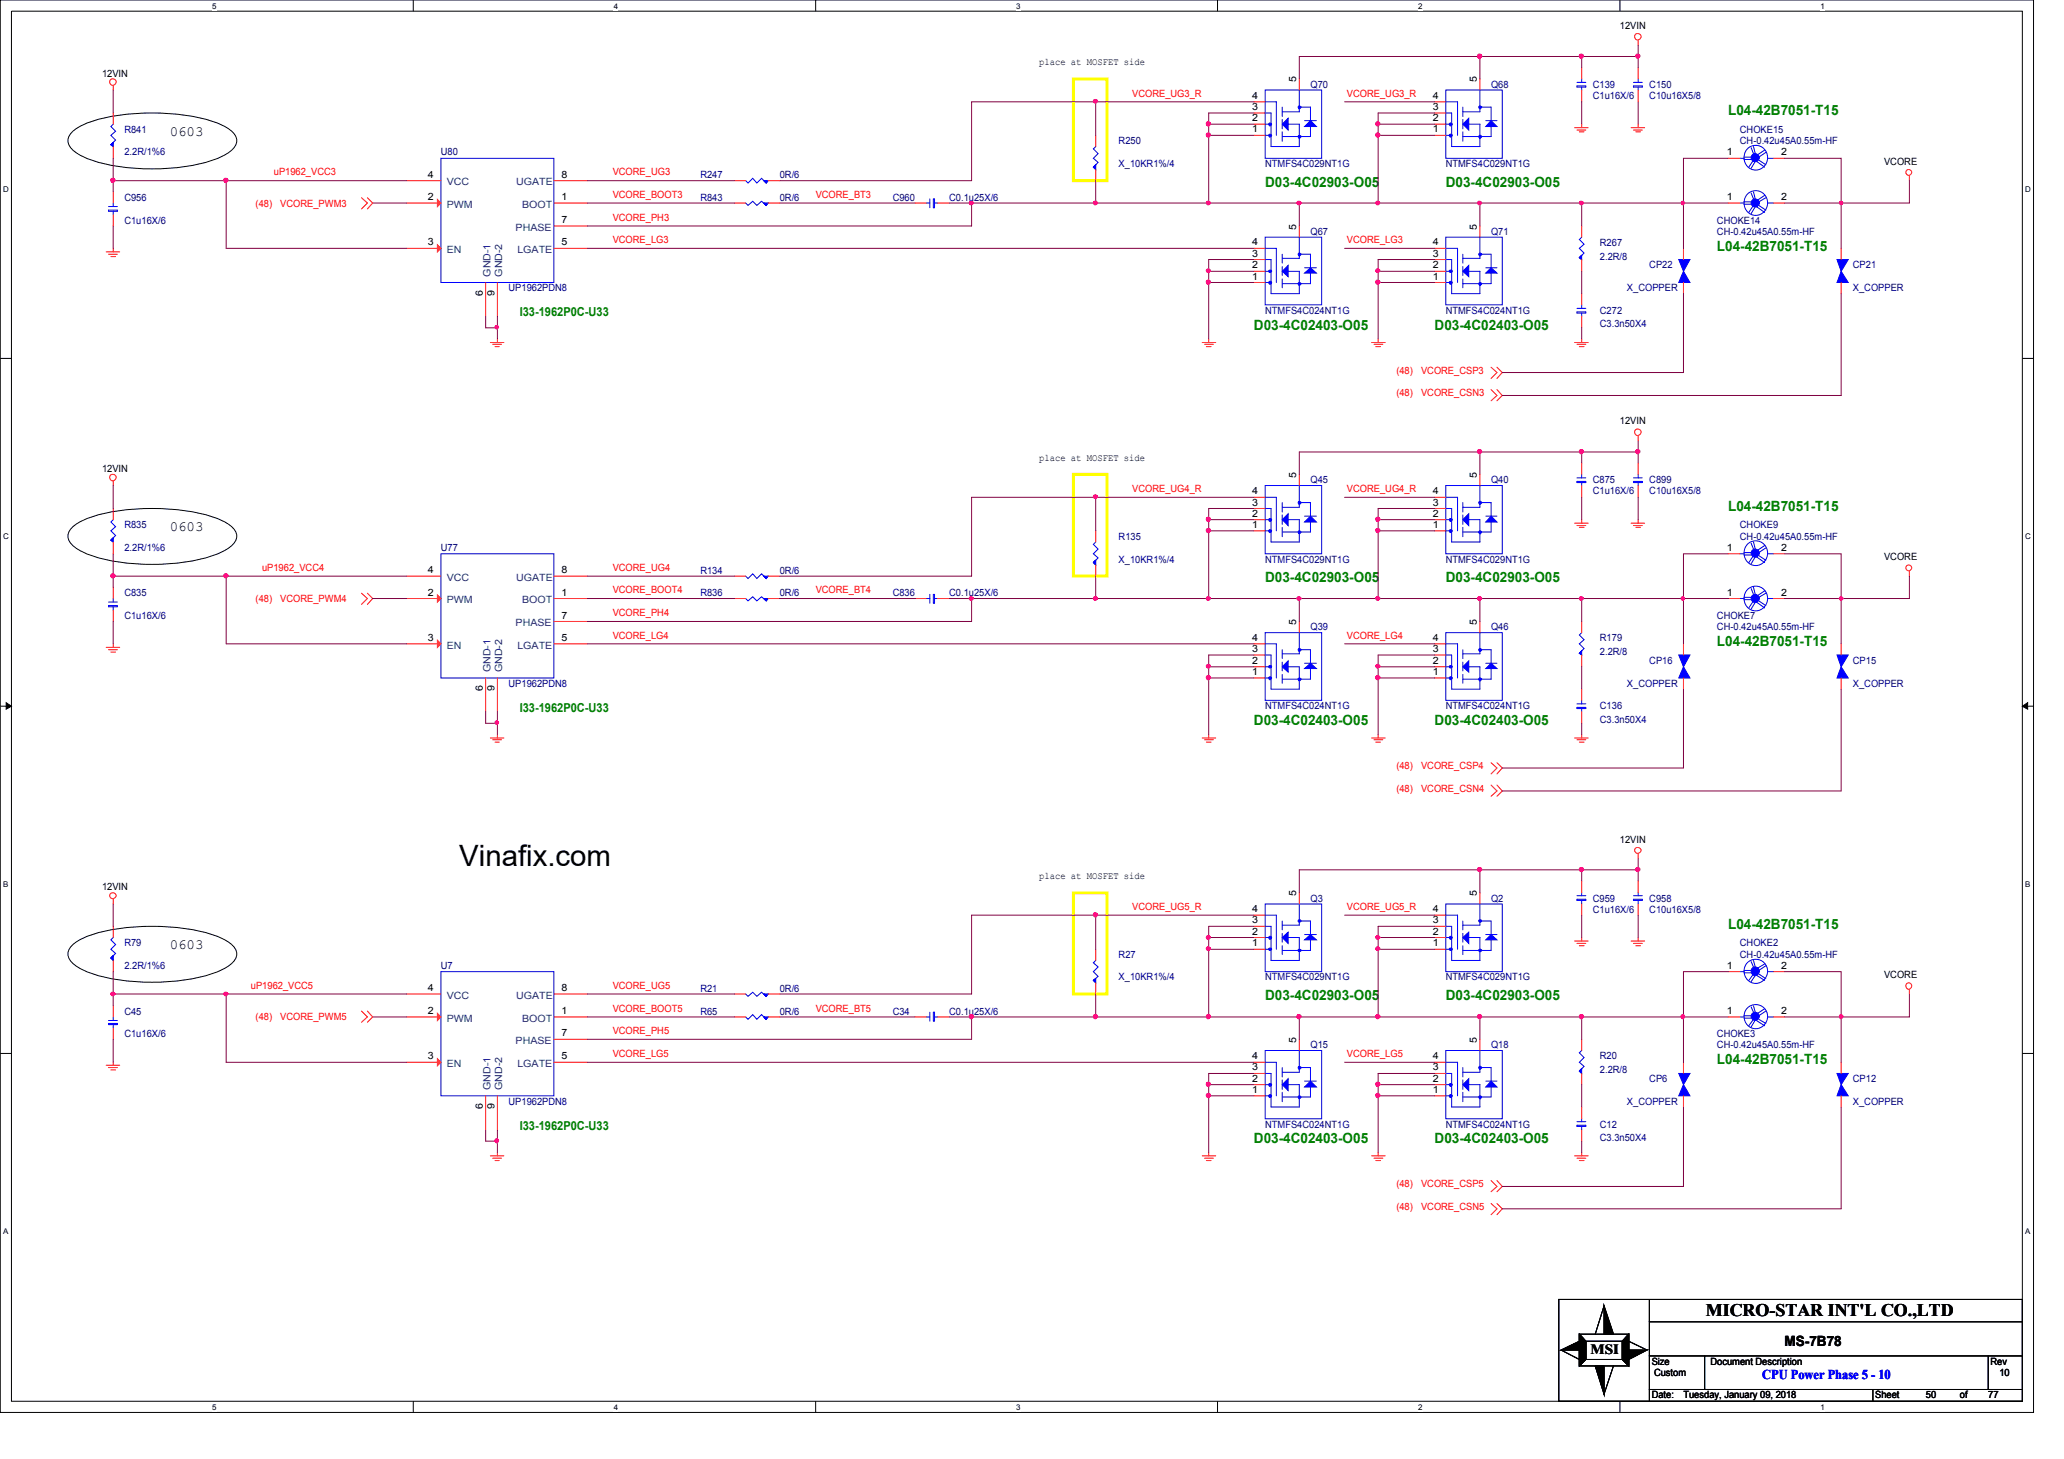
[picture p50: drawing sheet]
<svg xmlns="http://www.w3.org/2000/svg" width="297mm" height="210mm" viewBox="0 0 297 210" stroke-linecap="round" stroke-linejoin="round" font-family="sans-serif">
<defs><g id="words">
<text font-size="4.2" x="66.1" y="124.6">Vinafix.com</text>
<text font-size="2.5" x="245.5" y="189.3">MICRO-STAR INT'L CO.,LTD</text>
<g font-size="2" fill="#008000">
<text x="248.7" y="16.6">L04-42B7051-T15</text>
<text x="182.1" y="26.8">D03-4C02903-O05</text>
<text x="208.1" y="26.8">D03-4C02903-O05</text>
<text x="247.1" y="36.1">L04-42B7051-T15</text>
<text x="180.5" y="47.4">D03-4C02403-O05</text>
<text x="206.5" y="47.4">D03-4C02403-O05</text>
<text x="248.7" y="73.5">L04-42B7051-T15</text>
<text x="182.1" y="83.7">D03-4C02903-O05</text>
<text x="208.1" y="83.7">D03-4C02903-O05</text>
<text x="247.1" y="93">L04-42B7051-T15</text>
<text x="180.5" y="104.3">D03-4C02403-O05</text>
<text x="206.5" y="104.3">D03-4C02403-O05</text>
<text x="248.7" y="133.6">L04-42B7051-T15</text>
<text x="182.1" y="143.8">D03-4C02903-O05</text>
<text x="208.1" y="143.8">D03-4C02903-O05</text>
<text x="247.1" y="153.1">L04-42B7051-T15</text>
<text x="180.5" y="164.5">D03-4C02403-O05</text>
<text x="206.5" y="164.5">D03-4C02403-O05</text>
</g>
<g font-size="2">
<text x="24.4" y="19.6">0603</text>
<text x="24.4" y="76.5">0603</text>
<text x="24.4" y="136.6">0603</text>
<text x="228.9" y="194.7">MSI</text>
<text x="256.8" y="193.7">MS-7B78</text>
</g>
<text font-size="1.9" fill="#00f" x="253.6" y="198.4">CPU Power Phase 5 - 10</text>
<g font-size="1.8" fill="#008000">
<text x="74.8" y="45.5">I33-1962P0C-U33</text>
<text x="74.8" y="102.4">I33-1962P0C-U33</text>
<text x="74.8" y="162.6">I33-1962P0C-U33</text>
</g>
<g font-size="1.4">
<text x="233.1" y="4.1">12VIN</text>
<text x="14.7" y="11">12VIN</text>
<text x="149.6" y="9.4">place at MOSFET side</text>
<text x="186.6" y="11.9" transform="rotate(-90 186.6 11.9)">5</text>
<text x="212.6" y="11.9" transform="rotate(-90 212.6 11.9)">5</text>
<text x="180.2" y="17.4">2</text>
<text x="180.2" y="15.8">3</text>
<text x="180.2" y="14.2">4</text>
<text x="206.2" y="17.4">2</text>
<text x="206.2" y="15.8">3</text>
<text x="206.2" y="14.2">4</text>
<text x="180.2" y="19">1</text>
<text x="206.2" y="19">1</text>
<text x="248.5" y="22.4">1</text>
<text x="256.3" y="22.4">2</text>
<text x="271.1" y="23.7">VCORE</text>
<text x="61.6" y="28.8">2</text>
<text x="61.6" y="25.6">4</text>
<text x="80.8" y="28.8">1</text>
<text x="80.8" y="25.6">8</text>
<text x="248.5" y="28.8">1</text>
<text x="256.3" y="28.8">2</text>
<text x="61.6" y="35.3">3</text>
<text x="80.8" y="32.1">7</text>
<text x="80.8" y="35.3">5</text>
<text x="180.2" y="35.3">4</text>
<text x="186.6" y="33" transform="rotate(-90 186.6 33)">5</text>
<text x="206.2" y="35.3">4</text>
<text x="212.6" y="33" transform="rotate(-90 212.6 33)">5</text>
<text x="180.2" y="38.6">2</text>
<text x="180.2" y="36.9">3</text>
<text x="180.2" y="40.2">1</text>
<text x="206.2" y="38.6">2</text>
<text x="206.2" y="36.9">3</text>
<text x="206.2" y="40.2">1</text>
<text x="69.5" y="42.6" transform="rotate(-90 69.5 42.6)">6</text>
<text x="71.2" y="42.6" transform="rotate(-90 71.2 42.6)">9</text>
<text x="233.1" y="61">12VIN</text>
<text x="14.7" y="67.9">12VIN</text>
<text x="149.6" y="66.3">place at MOSFET side</text>
<text x="180.2" y="71.1">4</text>
<text x="186.6" y="68.7" transform="rotate(-90 186.6 68.7)">5</text>
<text x="206.2" y="71.1">4</text>
<text x="212.6" y="68.7" transform="rotate(-90 212.6 68.7)">5</text>
<text x="180.2" y="74.3">2</text>
<text x="180.2" y="72.7">3</text>
<text x="180.2" y="75.9">1</text>
<text x="206.2" y="74.3">2</text>
<text x="206.2" y="72.7">3</text>
<text x="206.2" y="75.9">1</text>
<text x="61.6" y="82.5">4</text>
<text x="80.8" y="82.5">8</text>
<text x="248.5" y="79.2">1</text>
<text x="256.3" y="79.2">2</text>
<text x="271.1" y="80.6">VCORE</text>
<text x="61.6" y="85.7">2</text>
<text x="80.8" y="85.7">1</text>
<text x="80.8" y="89">7</text>
<text x="186.6" y="89.9" transform="rotate(-90 186.6 89.9)">5</text>
<text x="212.6" y="89.9" transform="rotate(-90 212.6 89.9)">5</text>
<text x="248.5" y="85.7">1</text>
<text x="256.3" y="85.7">2</text>
<text x="61.6" y="92.2">3</text>
<text x="80.8" y="92.2">5</text>
<text x="180.2" y="95.5">2</text>
<text x="180.2" y="93.8">3</text>
<text x="180.2" y="92.2">4</text>
<text x="206.2" y="95.5">2</text>
<text x="206.2" y="93.8">3</text>
<text x="206.2" y="92.2">4</text>
<text x="69.5" y="99.5" transform="rotate(-90 69.5 99.5)">6</text>
<text x="71.2" y="99.5" transform="rotate(-90 71.2 99.5)">9</text>
<text x="180.2" y="97.1">1</text>
<text x="206.2" y="97.1">1</text>
<text x="233.1" y="121.2">12VIN</text>
<text x="14.7" y="128">12VIN</text>
<text x="149.6" y="126.4">place at MOSFET side</text>
<text x="180.2" y="131.2">4</text>
<text x="186.6" y="128.9" transform="rotate(-90 186.6 128.9)">5</text>
<text x="206.2" y="131.2">4</text>
<text x="212.6" y="128.9" transform="rotate(-90 212.6 128.9)">5</text>
<text x="180.2" y="134.5">2</text>
<text x="180.2" y="132.8">3</text>
<text x="180.2" y="136.1">1</text>
<text x="206.2" y="134.5">2</text>
<text x="206.2" y="132.8">3</text>
<text x="206.2" y="136.1">1</text>
<text x="61.6" y="142.6">4</text>
<text x="80.8" y="142.6">8</text>
<text x="248.5" y="139.4">1</text>
<text x="256.3" y="139.4">2</text>
<text x="271.1" y="140.7">VCORE</text>
<text x="61.6" y="145.9">2</text>
<text x="80.8" y="145.9">1</text>
<text x="80.8" y="149.1">7</text>
<text x="248.5" y="145.9">1</text>
<text x="256.3" y="145.9">2</text>
<text x="61.6" y="152.4">3</text>
<text x="80.8" y="152.4">5</text>
<text x="180.2" y="155.6">2</text>
<text x="180.2" y="154">3</text>
<text x="180.2" y="152.4">4</text>
<text x="186.6" y="150" transform="rotate(-90 186.6 150)">5</text>
<text x="206.2" y="155.6">2</text>
<text x="206.2" y="154">3</text>
<text x="206.2" y="152.4">4</text>
<text x="212.6" y="150" transform="rotate(-90 212.6 150)">5</text>
<text x="69.5" y="159.6" transform="rotate(-90 69.5 159.6)">6</text>
<text x="71.2" y="159.6" transform="rotate(-90 71.2 159.6)">9</text>
<text x="180.2" y="157.2">1</text>
<text x="206.2" y="157.2">1</text>
<text x="237.7" y="196.3">Size</text>
<text x="238" y="198">Custom</text>
<text x="246.2" y="196.3">Document Description</text>
<text x="286.5" y="196.3">Rev</text>
<text x="287.7" y="198">10</text>
<text x="237.7" y="201.2">Date:</text>
<text x="242.3" y="201.2">Tuesday, January 09, 2018</text>
<text x="269.9" y="201.2">Sheet</text>
<text x="277.2" y="201.2">50</text>
<text x="282.1" y="201.2">of</text>
<text x="286.1" y="201.2">77</text>
</g>
<g font-size="1.4" fill="#f00">
<text x="162.9" y="13.9">VCORE_UG3_R</text>
<text x="193.8" y="13.9">VCORE_UG3_R</text>
<text x="36.8" y="29.7">(48)</text>
<text x="39.4" y="25.2">uP1962_VCC3</text>
<text x="40.3" y="29.7">VCORE_PWM3</text>
<text x="88.2" y="25.2">VCORE_UG3</text>
<text x="88.2" y="28.4">VCORE_BOOT3</text>
<text x="117.4" y="28.4">VCORE_BT3</text>
<text x="88.2" y="35">VCORE_LG3</text>
<text x="88.2" y="31.7">VCORE_PH3</text>
<text x="193.8" y="35">VCORE_LG3</text>
<text x="201" y="53.8">(48)</text>
<text x="204.5" y="53.8">VCORE_CSP3</text>
<text x="201" y="57">(48)</text>
<text x="204.5" y="57">VCORE_CSN3</text>
<text x="162.9" y="70.8">VCORE_UG4_R</text>
<text x="193.8" y="70.8">VCORE_UG4_R</text>
<text x="37.7" y="82.1">uP1962_VCC4</text>
<text x="88.2" y="82.1">VCORE_UG4</text>
<text x="36.8" y="86.6">(48)</text>
<text x="40.3" y="86.6">VCORE_PWM4</text>
<text x="88.2" y="85.3">VCORE_BOOT4</text>
<text x="88.2" y="88.6">VCORE_PH4</text>
<text x="117.4" y="85.3">VCORE_BT4</text>
<text x="88.2" y="91.9">VCORE_LG4</text>
<text x="193.8" y="91.9">VCORE_LG4</text>
<text x="201" y="110.7">(48)</text>
<text x="201" y="113.9">(48)</text>
<text x="204.5" y="110.7">VCORE_CSP4</text>
<text x="204.5" y="113.9">VCORE_CSN4</text>
<text x="162.9" y="130.9">VCORE_UG5_R</text>
<text x="193.8" y="130.9">VCORE_UG5_R</text>
<text x="36.1" y="142.2">uP1962_VCC5</text>
<text x="88.2" y="142.2">VCORE_UG5</text>
<text x="36.8" y="146.7">(48)</text>
<text x="40.3" y="146.7">VCORE_PWM5</text>
<text x="88.2" y="145.5">VCORE_BOOT5</text>
<text x="88.2" y="148.8">VCORE_PH5</text>
<text x="117.4" y="145.5">VCORE_BT5</text>
<text x="88.2" y="152.1">VCORE_LG5</text>
<text x="193.8" y="152.1">VCORE_LG5</text>
<text x="201" y="170.8">(48)</text>
<text x="204.5" y="170.8">VCORE_CSP5</text>
<text x="201" y="174.1">(48)</text>
<text x="204.5" y="174.1">VCORE_CSN5</text>
</g>
<g font-size="1.4" fill="#000080">
<text x="188.6" y="12.6">Q70</text>
<text x="214.6" y="12.6">Q68</text>
<text x="229.2" y="12.6">C139</text>
<text x="229.2" y="14.2">C1u16X/6</text>
<text x="237.4" y="12.6">C150</text>
<text x="237.4" y="14.2">C10u16X5/8</text>
<text x="17.9" y="19.1">R841</text>
<text x="17.9" y="22.4">2.2R/1%6</text>
<text x="63.5" y="22.4">U80</text>
<text x="161" y="20.7">R250</text>
<text x="250.4" y="19.1">CHOKE15</text>
<text x="250.4" y="20.7">CH-0.42u45A0.55m-HF</text>
<text x="17.9" y="28.9">C956</text>
<text x="100.8" y="28.9">R843</text>
<text x="100.8" y="25.7">R247</text>
<text x="112.2" y="28.9">0R/6</text>
<text x="112.2" y="25.7">0R/6</text>
<text x="128.5" y="28.9">C960</text>
<text x="136.6" y="28.9">C0.1u25X/6</text>
<text x="161" y="24">X_10KR1%/4</text>
<text x="182.1" y="24">NTMFS4C029NT1G</text>
<text x="208.1" y="24">NTMFS4C029NT1G</text>
<text x="17.9" y="32.2">C1u16X/6</text>
<text x="188.6" y="33.8">Q67</text>
<text x="214.6" y="33.8">Q71</text>
<text x="230.2" y="35.4">R267</text>
<text x="247.1" y="32.2">CHOKE14</text>
<text x="247.1" y="33.8">CH-0.42u45A0.55m-HF</text>
<text x="73.2" y="41.9">UP1962PDN8</text>
<text x="230.2" y="37.3">2.2R/8</text>
<text x="234.1" y="41.9">X_COPPER</text>
<text x="237.4" y="38.6">CP22</text>
<text x="266.7" y="38.6">CP21</text>
<text x="266.7" y="41.9">X_COPPER</text>
<text x="182.1" y="45.1">NTMFS4C024NT1G</text>
<text x="208.1" y="45.1">NTMFS4C024NT1G</text>
<text x="230.2" y="45.1">C272</text>
<text x="230.2" y="47.1">C3.3n50X4</text>
<text x="188.6" y="69.5">Q45</text>
<text x="214.6" y="69.5">Q40</text>
<text x="229.2" y="69.5">C875</text>
<text x="229.2" y="71.1">C1u16X/6</text>
<text x="237.4" y="69.5">C899</text>
<text x="237.4" y="71.1">C10u16X5/8</text>
<text x="17.9" y="76">R835</text>
<text x="161" y="77.6">R135</text>
<text x="250.4" y="76">CHOKE9</text>
<text x="250.4" y="77.6">CH-0.42u45A0.55m-HF</text>
<text x="17.9" y="79.2">2.2R/1%6</text>
<text x="63.5" y="79.2">U77</text>
<text x="100.8" y="82.5">R134</text>
<text x="112.2" y="82.5">0R/6</text>
<text x="161" y="80.9">X_10KR1%/4</text>
<text x="182.1" y="80.9">NTMFS4C029NT1G</text>
<text x="208.1" y="80.9">NTMFS4C029NT1G</text>
<text x="17.9" y="85.8">C835</text>
<text x="17.9" y="89.1">C1u16X/6</text>
<text x="100.8" y="85.8">R836</text>
<text x="112.2" y="85.8">0R/6</text>
<text x="128.5" y="85.8">C836</text>
<text x="136.6" y="85.8">C0.1u25X/6</text>
<text x="247.1" y="89.1">CHOKE7</text>
<text x="188.6" y="90.7">Q39</text>
<text x="214.6" y="90.7">Q46</text>
<text x="230.2" y="92.3">R179</text>
<text x="230.2" y="94.2">2.2R/8</text>
<text x="237.4" y="95.5">CP16</text>
<text x="247.1" y="90.7">CH-0.42u45A0.55m-HF</text>
<text x="266.7" y="95.5">CP15</text>
<text x="73.2" y="98.8">UP1962PDN8</text>
<text x="234.1" y="98.8">X_COPPER</text>
<text x="266.7" y="98.8">X_COPPER</text>
<text x="182.1" y="102">NTMFS4C024NT1G</text>
<text x="208.1" y="102">NTMFS4C024NT1G</text>
<text x="230.2" y="102">C136</text>
<text x="230.2" y="104">C3.3n50X4</text>
<text x="188.6" y="129.7">Q3</text>
<text x="214.6" y="129.7">Q2</text>
<text x="229.2" y="129.7">C959</text>
<text x="229.2" y="131.3">C1u16X/6</text>
<text x="237.4" y="129.7">C958</text>
<text x="237.4" y="131.3">C10u16X5/8</text>
<text x="17.9" y="136.1">R79</text>
<text x="161" y="137.8">R27</text>
<text x="250.4" y="136.1">CHOKE2</text>
<text x="250.4" y="137.8">CH-0.42u45A0.55m-HF</text>
<text x="17.9" y="139.4">2.2R/1%6</text>
<text x="63.5" y="139.4">U7</text>
<text x="100.8" y="142.7">R21</text>
<text x="112.2" y="142.7">0R/6</text>
<text x="161" y="141.1">X_10KR1%/4</text>
<text x="182.1" y="141.1">NTMFS4C029NT1G</text>
<text x="208.1" y="141.1">NTMFS4C029NT1G</text>
<text x="17.9" y="146">C45</text>
<text x="17.9" y="149.2">C1u16X/6</text>
<text x="100.8" y="146">R65</text>
<text x="112.2" y="146">0R/6</text>
<text x="128.5" y="146">C34</text>
<text x="136.6" y="146">C0.1u25X/6</text>
<text x="247.1" y="149.2">CHOKE3</text>
<text x="188.6" y="150.8">Q15</text>
<text x="214.6" y="150.8">Q18</text>
<text x="230.2" y="152.4">R20</text>
<text x="230.2" y="154.3">2.2R/8</text>
<text x="237.4" y="155.7">CP6</text>
<text x="247.1" y="150.8">CH-0.42u45A0.55m-HF</text>
<text x="266.7" y="155.7">CP12</text>
<text x="73.2" y="158.9">UP1962PDN8</text>
<text x="234.1" y="158.9">X_COPPER</text>
<text x="266.7" y="158.9">X_COPPER</text>
<text x="182.1" y="162.2">NTMFS4C024NT1G</text>
<text x="208.1" y="162.2">NTMFS4C024NT1G</text>
<text x="230.2" y="162.2">C12</text>
<text x="230.2" y="164.2">C3.3n50X4</text>
</g>
<g font-size="1.4" fill="#004080">
<text x="64.3" y="29.9">PWM</text>
<text x="64.3" y="26.7">VCC</text>
<text x="74.3" y="26.7">UGATE</text>
<text x="75.1" y="29.9">BOOT</text>
<text x="74.2" y="33.2">PHASE</text>
<text x="64.3" y="36.4">EN</text>
<text x="70.6" y="39.8" transform="rotate(-90 70.6 39.8)">GND-1</text>
<text x="72.3" y="39.8" transform="rotate(-90 72.3 39.8)">GND-2</text>
<text x="74.5" y="36.4">LGATE</text>
<text x="64.3" y="83.6">VCC</text>
<text x="74.3" y="83.6">UGATE</text>
<text x="64.3" y="86.8">PWM</text>
<text x="75.1" y="86.8">BOOT</text>
<text x="64.3" y="93.3">EN</text>
<text x="74.2" y="90.1">PHASE</text>
<text x="74.5" y="93.3">LGATE</text>
<text x="70.6" y="96.7" transform="rotate(-90 70.6 96.7)">GND-1</text>
<text x="72.3" y="96.7" transform="rotate(-90 72.3 96.7)">GND-2</text>
<text x="64.3" y="143.7">VCC</text>
<text x="74.3" y="143.7">UGATE</text>
<text x="64.3" y="147">PWM</text>
<text x="75.1" y="147">BOOT</text>
<text x="64.3" y="153.5">EN</text>
<text x="74.2" y="150.2">PHASE</text>
<text x="74.5" y="153.5">LGATE</text>
<text x="70.6" y="156.8" transform="rotate(-90 70.6 156.8)">GND-1</text>
<text x="72.3" y="156.8" transform="rotate(-90 72.3 156.8)">GND-2</text>
</g>
<g font-size="1.1">
<text x="30.5" y="1.3">5</text>
<text x="88.3" y="1.3">4</text>
<text x="146.3" y="1.3">3</text>
<text x="204.1" y="1.3">2</text>
<text x="262" y="1.3">1</text>
<text x=".5" y="27.6">D</text>
<text x="291.5" y="27.6">D</text>
<text x=".5" y="77.6">C</text>
<text x="291.5" y="77.6">C</text>
<text x=".5" y="127.6">B</text>
<text x="291.5" y="127.6">B</text>
<text x=".5" y="177.5">A</text>
<text x="291.5" y="177.5">A</text>
<text x="30.5" y="202.9">5</text>
<text x="88.3" y="202.9">4</text>
<text x="146.3" y="202.9">3</text>
<text x="204.1" y="202.9">2</text>
<text x="262" y="202.9">1</text>
</g>
</g></defs>
<path d="M0 0h292.7v203.2h-292.7zM1.6 1.6h289.4v200h-289.4z" fill="none" stroke="#000" stroke-width=".14"/>
<g fill="#fff">
<path d="M30.5 .3h.6v1.2h-.6z"/>
<path d="M30.5 201.8h.6v1.3h-.6z"/>
</g>
<path d="M59.5 0v1.6M59.5 201.6v1.6" fill="none" stroke="#000" stroke-width=".14"/>
<g fill="#fff">
<path d="M88.3 .3h.6v1.2h-.6z"/>
<path d="M88.3 201.8h.6v1.3h-.6z"/>
</g>
<path d="M117.4 0v1.6M117.4 201.6v1.6" fill="none" stroke="#000" stroke-width=".14"/>
<g fill="#fff">
<path d="M146.3 .3h.6v1.2h-.6z"/>
<path d="M146.3 201.8h.6v1.3h-.6z"/>
</g>
<path d="M175.2 0v1.6M175.2 201.6v1.6" fill="none" stroke="#000" stroke-width=".14"/>
<g fill="#fff">
<path d="M204.1 .3h.6v1.2h-.6z"/>
<path d="M204.1 201.8h.6v1.3h-.6z"/>
</g>
<path d="M233.1 0v1.6M233.1 201.6v1.6" fill="none" stroke="#000" stroke-width=".14"/>
<g fill="#fff">
<path d="M262 .3h.6v1.2h-.6z"/>
<path d="M262 201.8h.6v1.3h-.6z"/>
<path d="M.5 26.6h.7v1.3h-.7z"/>
<path d="M291.5 26.6h.7v1.3h-.7z"/>
<path d="M.5 76.5h.7v1.3h-.7z"/>
<path d="M291.5 76.5h.7v1.3h-.7z"/>
</g>
<path d="M0 51.6h1.6M291 51.6h1.7" fill="none" stroke="#000" stroke-width=".14"/>
<g fill="#fff">
<path d="M.5 126.6h.6v1.2h-.6z"/>
<path d="M291.5 126.6h.6v1.2h-.6z"/>
</g>
<path d="M0 101.6h1.6M.9 101.1l.7 .5-.7 .4zM291 101.6h1.7M291 101.6l.8-.5v.9z" fill="none" stroke="#000" stroke-width=".14"/>
<path d="M.9 101.1l.7 .5-.7 .4zM291 101.6l.8-.5v.9z" fill="#000"/>
<g fill="#fff">
<path d="M.5 176.5h.6v1.3h-.6z"/>
<path d="M291.5 176.5h.6v1.3h-.6z"/>
</g>
<g fill="none" stroke="#000" stroke-width=".14">
<path d="M10.2 19.2a10.2 10.2 0 0 1 5.6-2.4 32.9 32.9 0 0 1 14.7 .6 7.1 7.1 0 0 1 3.1 1.8 1.51 1.51 0 0 1 0 2.1 10.4 10.4 0 0 1-5.6 2.4 31.6 31.6 0 0 1-14.7-.6 7 7 0 0 1-3.1-1.8 1.52 1.52 0 0 1 0-2.1zM10.2 76.1a10.2 10.2 0 0 1 5.6-2.4 32.9 32.9 0 0 1 14.7 .6 7.1 7.1 0 0 1 3.1 1.8 1.51 1.51 0 0 1 0 2.1 10.4 10.4 0 0 1-5.6 2.4 31.6 31.6 0 0 1-14.7-.6 7 7 0 0 1-3.1-1.8 1.52 1.52 0 0 1 0-2.1zM10.2 136.2a10.2 10.2 0 0 1 5.6-2.4 32.9 32.9 0 0 1 14.7 .6 7.1 7.1 0 0 1 3.1 1.8 1.51 1.51 0 0 1 0 2.1 10.4 10.4 0 0 1-5.6 2.4 31.6 31.6 0 0 1-14.7-.6 7 7 0 0 1-3.1-1.8 1.52 1.52 0 0 1 0-2.1zM0 151.6h1.6M291 151.6h1.7M224.3 186.9h66.7v14.7h-66.7zM224.7 194.2l2.6 1.4M224.7 194.2l2.6-1.2v1.2zM227.3 191.9l.9 1.1v2.6l-.9 .9zM227.3 191.9h7.1v4.6h-7.1zM227.3 191.9l.9 1.1M228.2 193h5.3v2.6h-5.3z"/>
<path d="M228.2 195.6l-.9 .9M229.6 196.5h1.2v4.1zM230.8 187.9l1.4 4h-1.4zM230.8 187.9l-1.2 4M232.2 196.5l-1.4 4.1M233.5 195.6l.9 .9M234.4 194.2h2.6l-2.6 1.4zM234.4 193l2.6 1.2M234.4 191.9v4.6l-.9-.9v-2.6zM234.4 191.9l-.9 1.1M237.4 199.9h53.6M237.4 195.1h53.6"/>
<path d="M237.4 190.2h53.6M237.4 186.9v14.7M245.3 195.1v4.8M269.5 199.9v1.7M286.1 195.1v4.8"/>
</g>
<path d="M154.5 11.3h4.8v14.7h-4.8zM154.5 68.2h4.8v14.7h-4.8zM154.5 128.4h4.8v14.6h-4.8z" fill="none" stroke="#ff0" stroke-width=".42"/>
<g fill="none" stroke="#f00" stroke-width=".14">
<path d="M16.3 12.4v.6M226.6 18.4h2M227 18.7h1.2M227.3 19h.7M227.6 17.9v.5M234.7 18.4h2M235.1 18.7h1.2M235.4 19h.7M235.8 5.8v.7M235.8 17.9v.5M15.3 36.2h1.9M15.6 36.6h1.3"/>
<path d="M16 36.9h.6M16.3 35.7v.5M52 28.4l.9 .8-.9 .9M52.9 28.4l.7 .8-.7 .9M274.8 25.3v.7M70.6 49.3h1.9M70.9 49.5h1.3M71.2 49.9h.6M71.6 48.8v.5M173 49.3h2M173.4 49.5h1.2M173.6 49.9h.7"/>
<path d="M173.9 48.8v.5M197.4 49.3h1.9M197.7 49.5h1.3M198 49.9h.7M198.3 48.8v.5M214.6 52.8l.8 .8-.8 .8M214.6 56.1l.8 .8-.8 .8M215.4 52.8l.8 .8-.8 .8M215.4 56.1l.8 .8-.8 .8M226.6 49.3h2M227 49.5h1.2M227.3 49.9h.7"/>
<path d="M227.6 48.8v.5M16.3 69.3v.6M226.6 75.3h2M227 75.6h1.2M227.3 75.9h.7M227.6 74.8v.5M234.7 75.3h2M235.1 75.6h1.2M235.4 75.9h.7M235.8 62.7v.7M235.8 74.8v.5M15.3 93.1h1.9"/>
<path d="M15.6 93.5h1.3M16 93.8h.6M16.3 92.6v.5M52 85.3l.9 .8-.9 .9M52.9 85.3l.7 .8-.7 .9M274.8 82.2v.7M70.6 106.2h1.9M70.9 106.4h1.3M71.2 106.8h.6M71.6 105.7v.5M173 106.2h2M173.4 106.4h1.2"/>
<path d="M173.6 106.8h.7M173.9 105.7v.5M197.4 106.2h1.9M197.7 106.4h1.3M198 106.8h.7M198.3 105.7v.5M214.6 109.7l.8 .8-.8 .8M214.6 112.9l.8 .9-.8 .8M215.4 109.7l.8 .8-.8 .8M215.4 112.9l.8 .9-.8 .8M226.6 106.2h2M227 106.4h1.2"/>
<path d="M227.3 106.8h.7M227.6 105.7v.5M16.3 129.4v.7M226.6 135.4h2M227 135.7h1.2M227.3 136.1h.7M227.6 134.9v.5M234.7 135.4h2M235.1 135.7h1.2M235.4 136.1h.7M235.8 122.9v.6M235.8 134.9v.5"/>
<path d="M15.3 153.3h1.9M15.6 153.6h1.3M16 153.9h.6M16.3 152.8v.5M52 145.5l.9 .8-.9 .8M52.9 145.5l.7 .8-.7 .8M274.8 142.4v.6M70.6 166.3h1.9M70.9 166.6h1.3M71.2 167h.6M71.6 165.8v.5M173 166.3h2"/>
<path d="M173.4 166.6h1.2M173.6 167h.7M173.9 165.8v.5M197.4 166.3h1.9M197.7 166.6h1.3M198 167h.7M198.3 165.8v.5M214.6 169.8l.8 .9-.8 .8M214.6 173.1l.8 .8-.8 .9M215.4 169.8l.8 .9-.8 .8M215.4 173.1l.8 .8-.8 .9M226.6 166.3h2"/>
<path d="M227 166.6h1.2M227.3 167h.7M227.6 165.8v.5"/>
<circle cx="16.2" cy="11.8" r=".48"/>
<circle cx="235.7" cy="5.3" r=".48"/>
<circle cx="274.7" cy="24.8" r=".42"/>
<circle cx="16.2" cy="68.7" r=".48"/>
<circle cx="235.7" cy="62.2" r=".48"/>
<circle cx="274.7" cy="81.7" r=".42"/>
<circle cx="16.3" cy="128.9" r=".45"/>
<circle cx="235.7" cy="122.3" r=".45"/>
<circle cx="274.7" cy="141.9" r=".45"/>
</g>
<g fill="#000">
<path d="M224.7 194.2l2.6-1.2v1.2zM230.8 187.9l1.4 4h-1.4zM234.4 194.2h2.6l-2.6 1.4zM229.6 196.5h1.2v4.1z"/>
<path d="M227.3 191.9l.9 1.1v2.6l-.9 .9z" fill-rule="evenodd"/>
<path d="M227.3 191.9l.9 1.1v2.6l-.9 .9z" fill-rule="evenodd"/>
<path d="M227.3 191.9l.9 1.1v2.6l-.9 .9z" fill-rule="evenodd"/>
<path d="M234.4 191.9v4.6l-.9-.9v-2.6z" fill-rule="evenodd"/>
<path d="M234.4 191.9v4.6l-.9-.9v-2.6z" fill-rule="evenodd"/>
<path d="M234.4 191.9v4.6l-.9-.9v-2.6z" fill-rule="evenodd"/>
</g>
<path d="M157.7 78l-.3 .3 .6 .7-.6 .7 .6 .6-.6 .6 .3 .4" fill="none" stroke="#00f" stroke-width=".14"/>
<path d="M157.4 80.9l.3-.3v.7l-.3-.4 .3-.3z" fill-rule="evenodd" fill="#00f"/>
<path d="M157.4 80.9l.3-.3v.7l-.3-.4 .3-.3zM182.1 131.7h1.6v4.9M182.1 134.9h.8M182.1 133.3h.8v1.6M182.1 136.6h.8M182.9 134.9v3.3h4.1v-3.3h-1.8M184.5 132.5v1.3M184.5 134.3v1.3M184.5 136.1v1.2M184.5 136.7h4.1M187 130.1v3h-2.5M187 132.5h1.6" fill="none" stroke="#00f" stroke-width=".14"/>
<path d="M157.7 76.4v1.6M157.7 81.3v1.6" fill="none" stroke="#f00" stroke-width=".14"/>
<path d="M184.5 134.9l.9-.8v1.6z" fill="#00f"/>
<path d="M182.1 130.1h8.1v9.7h-8.1zM184.5 134.9l.9-.8v1.6zM187.7 134.5h1.7M188.6 132.5v2M188.6 135.2v1.5" fill="none" stroke="#00f" stroke-width=".14"/>
<path d="M186.9 132.4h.2l.1 .1-.2 .2-.2-.2z" fill-rule="evenodd" fill="#00f"/>
<path d="M186.9 132.4h.2l.1 .1-.2 .2-.2-.2z" fill="none" stroke="#00f" stroke-width=".14"/>
<path d="M182.6 134.8h.3l.1 .1-.1 .1-.1 .1-.2-.1z" fill-rule="evenodd" fill="#00f"/>
<path d="M182.6 134.8h.3l.1 .1-.1 .1-.1 .1-.2-.1z" fill="none" stroke="#00f" stroke-width=".14"/>
<path d="M187.7 135.2l.9-.7 .8 .7z" fill="#00f"/>
<path d="M187.7 135.2l.9-.7 .8 .7z" fill="none" stroke="#00f" stroke-width=".14"/>
<path d="M182.6 136.4h.3l.1 .2-.2 .1-.2-.1z" fill-rule="evenodd" fill="#00f"/>
<path d="M182.6 136.4h.3l.1 .2-.2 .1-.2-.1z" fill="none" stroke="#00f" stroke-width=".14"/>
<path d="M186.9 136.6h.2l.1 .1-.2 .2-.2-.2z" fill-rule="evenodd" fill="#00f"/>
<g fill="none" stroke="#00f" stroke-width=".14">
<path d="M235.1 11.9h1.2M235.1 12.4h1.2v.1h-1.2zM235.8 12.5v.5M235.8 11.3v.6M182.1 71.5h1.6v4.9M182.1 74.8h.8M182.1 73.2h.8v1.6M182.1 76.4h.8M182.9 74.8v3.2h4.1v-3.2h-1.8M184.5 72.3v1.4M184.5 74.1v1.3M184.5 75.9v1.3"/>
<path d="M184.5 76.5h4.1M187 69.9v3.1h-2.5M187 72.3h1.6M186.9 136.6h.2l.1 .1-.2 .2-.2-.2zM133.3 146.3h.5M133.8 145.6v1.3M134.3 145.6h.2v1.3h-.2zM134.5 146.3h.4"/>
</g>
<path d="M235.8 13v1.6M235.8 9.7v1.6M180.5 134.9h1.6M180.5 133.3h1.6M180.5 131.7h1.6M180.5 136.6h1.6M187 128.4v1.7M131.7 146.3h1.6M134.9 146.3h1.7" fill="none" stroke="#f00" stroke-width=".14"/>
<path d="M185.4 73.9v1.7l-.9-.8z" fill="#00f"/>
<path d="M182.1 69.9h8.1v9.8h-8.1zM185.4 73.9v1.7l-.9-.8zM187.7 74.3h1.7M188.6 72.3v2M188.6 75.1v1.4" fill="none" stroke="#00f" stroke-width=".14"/>
<path d="M186.9 72.2h.2l.1 .1-.1 .2-.1 .1-.1-.1z" fill-rule="evenodd" fill="#00f"/>
<path d="M186.9 72.2h.2l.1 .1-.1 .2-.1 .1-.1-.1z" fill="none" stroke="#00f" stroke-width=".14"/>
<path d="M182.6 74.6h.3l.1 .2-.1 .1-.1 .1-.2-.1z" fill-rule="evenodd" fill="#00f"/>
<path d="M182.6 74.6h.3l.1 .2-.1 .1-.1 .1-.2-.1z" fill="none" stroke="#00f" stroke-width=".14"/>
<path d="M188.6 74.3l.8 .8h-1.7z" fill="#00f"/>
<path d="M188.6 74.3l.8 .8h-1.7z" fill="none" stroke="#00f" stroke-width=".14"/>
<path d="M182.6 76.3h.3l.1 .1-.1 .1-.1 .1-.2-.1z" fill-rule="evenodd" fill="#00f"/>
<path d="M182.6 76.3h.3l.1 .1-.1 .1-.1 .1-.2-.1z" fill="none" stroke="#00f" stroke-width=".14"/>
<path d="M186.9 76.4h.2l.1 .1-.1 .2-.1 .1-.1-.1z" fill-rule="evenodd" fill="#00f"/>
<path d="M186.9 76.4h.2l.1 .1-.1 .2-.1 .1-.1-.1zM227 161.4h1.2M227 161.9h1.2v.2h-1.2zM227.6 162.1v.5M227.6 161v.4" fill="none" stroke="#00f" stroke-width=".14"/>
<path d="M180.5 74.8h1.6M180.5 73.2h1.6M180.5 71.5h1.6M180.5 76.4h1.6M187 68.2v1.7M227.6 159.3v1.7M227.6 162.6v1.6" fill="none" stroke="#f00" stroke-width=".14"/>
<circle cx="252.6" cy="79.6" r=".59" fill="#00f"/>
<g fill="none" stroke="#00f" stroke-width=".14">
<path d="M208.1 14.6h1.7v4.9M208.1 17.9h.8M208.1 16.3h.8v1.6M208.1 19.5h.8M208.9 17.9v3.2h4.1v-3.2h-1.8M210.5 15.4v1.4M210.5 17.2v1.3M210.5 19v1.3M210.5 19.6h4.1M213 13v3.1h-2.5M213 15.4h1.6M250.4 79.7h.6"/>
<path d="M251 79.5h1M251 79.8h1M251.5 78.3a1.73 1.73 0 0 1 2.4 .1 1.73 1.73 0 0 1 0 2.4 1.73 1.73 0 0 1-2.4 0 1.92 1.92 0 0 1 0-2.5zM252 78.1l.4 .9M252.4 79.9l-.7 1M252.4 78l.2 1M253.1 79.9l1 .7M254 78.5l-1.1 .7M254.1 78.8l-1 .7M254.5 79.7h.7M252.5 80.3l-.5 .8M252.8 80.1l1.2 .8"/>
<circle cx="252.6" cy="79.6" r=".59"/>
</g>
<path d="M248.7 79.7h1.7M255.2 79.7h1.6" fill="none" stroke="#f00" stroke-width=".14"/>
<path d="M211.4 17v1.7l-.9-.8z" fill="#00f"/>
<path d="M208.1 13h8.1v9.8h-8.1zM211.4 17v1.7l-.9-.8zM213.8 17.4h1.6M214.6 15.4v2M214.6 18.2v1.4" fill="none" stroke="#00f" stroke-width=".14"/>
<path d="M212.9 15.3h.2l.1 .1-.1 .2-.1 .1-.1-.1z" fill-rule="evenodd" fill="#00f"/>
<path d="M212.9 15.3h.2l.1 .1-.1 .2-.1 .1-.1-.1z" fill="none" stroke="#00f" stroke-width=".14"/>
<path d="M208.6 17.7h.3l.1 .2-.1 .1-.2 .1-.1-.1z" fill-rule="evenodd" fill="#00f"/>
<path d="M208.6 17.7h.3l.1 .2-.1 .1-.2 .1-.1-.1z" fill="none" stroke="#00f" stroke-width=".14"/>
<path d="M214.6 17.4l.8 .8h-1.6z" fill="#00f"/>
<path d="M214.6 17.4l.8 .8h-1.6z" fill="none" stroke="#00f" stroke-width=".14"/>
<path d="M208.6 19.4h.3l.1 .1-.1 .1-.2 .1-.1-.1z" fill-rule="evenodd" fill="#00f"/>
<path d="M208.6 19.4h.3l.1 .1-.1 .1-.2 .1-.1-.1z" fill="none" stroke="#00f" stroke-width=".14"/>
<path d="M212.9 19.5h.2l.1 .1-.1 .2-.1 .1-.1-.1z" fill-rule="evenodd" fill="#00f"/>
<path d="M212.9 19.5h.2l.1 .1-.1 .2-.1 .1-.1-.1zM133.3 86.1h.5M133.8 85.5v1.3M134.3 85.5h.2v1.3h-.2zM134.5 86.1h.4M107.3 146.3l.4 .3 .6-.6 .6 .6 .7-.6 .7 .6 .2-.3" fill="none" stroke="#00f" stroke-width=".14"/>
<path d="M206.5 17.9h1.6M206.5 16.3h1.6M206.5 14.6h1.6M206.5 19.5h1.6M213 11.3v1.7M131.7 86.1h1.6M134.9 86.1h1.7" fill="none" stroke="#f00" stroke-width=".14"/>
<path d="M109.9 146.3h.6l-.2 .3z" fill-rule="evenodd" fill="#00f"/>
<path d="M109.9 146.3h.6l-.2 .3z" fill="none" stroke="#00f" stroke-width=".14"/>
<path d="M105.7 146.3h1.6M110.5 146.3h1.7" fill="none" stroke="#f00" stroke-width=".14"/>
<circle cx="252.6" cy="146.2" r=".59" fill="#00f"/>
<g fill="none" stroke="#00f" stroke-width=".14">
<path d="M250.4 146.3h.6M251 146.1h1M251 146.5h1M252 144.9l.4 .7M252.4 146.6l-.7 1M252.4 144.7l.2 .9M252.5 146.9l-.5 .8M252.8 146.8l1.2 .8M253.1 146.6l1 .6M254 145.1l-1.1 .7M254.1 145.5l-1 .6M254.5 146.3h.7"/>
<circle cx="252.6" cy="146.2" r=".59"/>
<circle cx="252.7" cy="146.3" r="1.72"/>
</g>
<path d="M248.7 146.3h1.7M255.2 146.3h1.6" fill="none" stroke="#f00" stroke-width=".14"/>
<path d="M242.3 39l.9 1.6h-1.6z" fill="#00f"/>
<path d="M242.3 39l.9 1.6h-1.6z" fill="none" stroke="#00f" stroke-width=".14"/>
<path d="M241.6 37.3h1.6l-.9 1.7z" fill="#00f"/>
<path d="M241.6 37.3h1.6l-.9 1.7zM208.1 152.8h1.7v4.9M208.1 156h.8M208.1 154.4h.8v1.6M208.1 157.7h.8M208.9 156v3.3h4.1v-3.3h-1.8M210.5 153.6v1.3M210.5 155.4v1.3M210.5 157.1v1.4M210.5 157.8h4.1M213 151.1v3.2h-2.5M213 153.6h1.6" fill="none" stroke="#00f" stroke-width=".14"/>
<path d="M242.3 35.7v1.6M242.3 40.6v1.6" fill="none" stroke="#f00" stroke-width=".14"/>
<path d="M211.4 155.2v1.7l-.9-.9z" fill="#00f"/>
<path d="M208.1 151.1h8.1v9.9h-8.1zM211.4 155.2v1.7l-.9-.9zM213.8 155.5h1.6M214.6 153.6v1.9M214.6 156.4v1.4" fill="none" stroke="#00f" stroke-width=".14"/>
<path d="M212.9 153.5h.2l.1 .1-.1 .1-.1 .1-.1-.1z" fill-rule="evenodd" fill="#00f"/>
<path d="M212.9 153.5h.2l.1 .1-.1 .1-.1 .1-.1-.1z" fill="none" stroke="#00f" stroke-width=".14"/>
<path d="M208.6 155.9h.3l.1 .1-.1 .2-.2 .1-.1-.1z" fill-rule="evenodd" fill="#00f"/>
<path d="M208.6 155.9h.3l.1 .1-.1 .2-.2 .1-.1-.1z" fill="none" stroke="#00f" stroke-width=".14"/>
<path d="M214.6 155.5l.8 .9h-1.6z" fill="#00f"/>
<path d="M214.6 155.5l.8 .9h-1.6z" fill="none" stroke="#00f" stroke-width=".14"/>
<path d="M208.6 157.5h.3l.1 .2-.1 .1-.2 .1-.1-.1z" fill-rule="evenodd" fill="#00f"/>
<path d="M208.6 157.5h.3l.1 .2-.1 .1-.2 .1-.1-.1z" fill="none" stroke="#00f" stroke-width=".14"/>
<path d="M212.9 157.7h.2l.1 .1-.1 .2-.1 .1-.1-.1z" fill-rule="evenodd" fill="#00f"/>
<path d="M208.1 92.6h1.7v4.9M208.1 95.9h.8M208.1 94.2h.8v1.7M208.1 97.5h.8M208.9 95.9v3.2h4.1v-3.2h-1.8M210.5 93.5v1.2M210.5 95.3v1.2M210.5 97v1.3M210.5 97.7h4.1M213 91v3.1h-2.5M213 93.5h1.6M212.9 157.7h.2l.1 .1-.1 .2-.1 .1-.1-.1z" fill="none" stroke="#00f" stroke-width=".14"/>
<path d="M206.5 156h1.6M206.5 154.4h1.6M206.5 152.8h1.6M206.5 157.7h1.6M213 149.5v1.6" fill="none" stroke="#f00" stroke-width=".14"/>
<path d="M211.4 95.1v1.6l-.9-.8z" fill="#00f"/>
<path d="M208.1 91h8.1v9.8h-8.1zM211.4 95.1v1.6l-.9-.8zM213.8 95.4h1.6M214.6 93.5v1.9M214.6 96.2v1.5" fill="none" stroke="#00f" stroke-width=".14"/>
<path d="M212.9 93.4h.2l.1 .1-.1 .1-.1 .1-.1-.1z" fill-rule="evenodd" fill="#00f"/>
<path d="M212.9 93.4h.2l.1 .1-.1 .1-.1 .1-.1-.1z" fill="none" stroke="#00f" stroke-width=".14"/>
<path d="M208.6 95.8h.3l.1 .1-.3 .2-.1-.2z" fill-rule="evenodd" fill="#00f"/>
<path d="M208.6 95.8h.3l.1 .1-.3 .2-.1-.2z" fill="none" stroke="#00f" stroke-width=".14"/>
<path d="M214.6 95.4l.8 .8h-1.6z" fill="#00f"/>
<path d="M214.6 95.4l.8 .8h-1.6z" fill="none" stroke="#00f" stroke-width=".14"/>
<path d="M208.6 97.4h.3l.1 .1-.1 .2-.2 .1-.1-.1z" fill-rule="evenodd" fill="#00f"/>
<path d="M208.6 97.4h.3l.1 .1-.1 .2-.2 .1-.1-.1z" fill="none" stroke="#00f" stroke-width=".14"/>
<path d="M212.9 97.6h.2l.1 .1-.1 .2-.1 .1-.1-.1z" fill-rule="evenodd" fill="#00f"/>
<path d="M107.3 86.1l.4 .3 .6-.5 .6 .5 .7-.5 .7 .5 .2-.3M212.9 97.6h.2l.1 .1-.1 .2-.1 .1-.1-.1z" fill="none" stroke="#00f" stroke-width=".14"/>
<path d="M206.5 95.9h1.6M206.5 94.2h1.6M206.5 92.6h1.6M206.5 97.5h1.6M213 89.4v1.6" fill="none" stroke="#f00" stroke-width=".14"/>
<path d="M109.9 86.1h.6l-.2 .3z" fill-rule="evenodd" fill="#00f"/>
<path d="M109.9 86.1h.6l-.2 .3zM16.3 134.9l-.3 .3 .6 .7-.6 .7 .6 .6-.6 .6 .3 .4" fill="none" stroke="#00f" stroke-width=".14"/>
<path d="M105.7 86.1h1.6M110.5 86.1h1.7" fill="none" stroke="#f00" stroke-width=".14"/>
<path d="M16 137.8l.3-.3v.7l-.3-.4 .3-.3z" fill-rule="evenodd" fill="#00f"/>
<path d="M227 11.9h1.2M227 12.4h1.2v.1h-1.2zM227.6 12.5v.5M227.6 11.3v.6M63.5 22.8h16.2v17.8h-16.2zM16 137.8l.3-.3v.7l-.3-.4 .3-.3z" fill="none" stroke="#00f" stroke-width=".14"/>
<path d="M227.6 13v1.6M227.6 9.7v1.6M79.7 26h4.8M79.7 32.5h4.8M79.7 35.7h4.8M79.7 29.2h4.8M69.9 40.6v4.9M16.3 138.2v1.6M16.3 133.3v1.6" fill="none" stroke="#f00" stroke-width=".14"/>
<path d="M62.9 28.7l.6 .5-.6 .5z" fill="#f00"/>
<path d="M58.5 29.2h5M62.9 28.7l.6 .5-.6 .5z" fill="none" stroke="#f00" stroke-width=".14"/>
<path d="M62.9 35.2l.6 .5-.6 .5z" fill="#f00"/>
<path d="M58.5 35.7h5M58.5 26h5M62.9 35.2l.6 .5-.6 .5zM71.6 40.6v4.9" fill="none" stroke="#f00" stroke-width=".14"/>
<path d="M16.3 74.8l-.3 .3 .6 .7-.6 .6 .6 .6-.6 .7 .3 .3" fill="none" stroke="#00f" stroke-width=".14"/>
<path d="M16 77.7l.3-.3v.6l-.3-.3 .3-.3z" fill-rule="evenodd" fill="#00f"/>
<path d="M16 77.7l.3-.3v.6l-.3-.3 .3-.3z" fill="none" stroke="#00f" stroke-width=".14"/>
<path d="M16.3 78v1.7M16.3 73.2v1.6" fill="none" stroke="#f00" stroke-width=".14"/>
<path d="M265 156l1 1.7h-1.6z" fill="#00f"/>
<path d="M265 156l1 1.7h-1.6z" fill="none" stroke="#00f" stroke-width=".14"/>
<path d="M264.4 154.4h1.6l-1 1.6z" fill="#00f"/>
<path d="M264.4 154.4h1.6l-1 1.6z" fill="none" stroke="#00f" stroke-width=".14"/>
<path d="M265 157.7v1.6M265 152.8v1.6" fill="none" stroke="#f00" stroke-width=".14"/>
<circle cx="252.6" cy="86.1" r=".59" fill="#00f"/>
<g fill="none" stroke="#00f" stroke-width=".14">
<path d="M107.3 82.9l.4 .3 .6-.6 .6 .6 .7-.6 .7 .6 .2-.3M250.4 86.1h.6M251 85.9h1M251 86.3h1M251.5 84.8a1.73 1.73 0 0 1 2.4 .1 1.73 1.73 0 0 1 0 2.4 1.73 1.73 0 0 1-2.4 0 1.92 1.92 0 0 1 0-2.5zM252 84.7l.4 .8M252.4 86.4l-.7 1.1M252.4 84.5l.2 1M252.5 86.8l-.5 .8M252.8 86.6l1.2 .9M253.1 86.4l1 .7M254 85l-1.1 .7"/>
<path d="M254.1 85.3l-1 .6M254.5 86.1h.7"/>
<circle cx="252.6" cy="86.1" r=".59"/>
</g>
<path d="M248.7 86.1h1.7M255.2 86.1h1.6" fill="none" stroke="#f00" stroke-width=".14"/>
<path d="M109.9 82.9h.6l-.2 .3z" fill-rule="evenodd" fill="#00f"/>
<path d="M109.9 82.9h.6l-.2 .3zM227.6 151.1l-.3 .4 .7 .6-.7 .7 .7 .6-.7 .7 .3 .3" fill="none" stroke="#00f" stroke-width=".14"/>
<path d="M105.7 82.9h1.6M110.5 82.9h1.7" fill="none" stroke="#f00" stroke-width=".14"/>
<path d="M227.3 154.1l.3-.3v.6l-.3-.3 .3-.3z" fill-rule="evenodd" fill="#00f"/>
<path d="M227.6 34.1l-.3 .4 .7 .6-.7 .6 .7 .7-.7 .7 .3 .2M227 101.3h1.2M227 101.8h1.2v.1h-1.2zM227.6 101.9v.5M227.6 100.8v.5M227.3 154.1l.3-.3v.6l-.3-.3 .3-.3z" fill="none" stroke="#00f" stroke-width=".14"/>
<path d="M227.6 99.1v1.7M227.6 102.4v1.7M227.6 154.4v1.6M227.6 149.5v1.6" fill="none" stroke="#f00" stroke-width=".14"/>
<path d="M227.3 37.1l.3-.4v.6l-.3-.2 .3-.4z" fill-rule="evenodd" fill="#00f"/>
<path d="M182.1 35.7h1.6v4.9M182.1 39h.8M182.1 37.3h.8v1.7M182.9 39v3.2h4.1v-3.2h-1.8M184.5 36.6v1.2M184.5 38.4v1.2M187 34.1v3.1h-2.5M187 36.6h1.6M227.3 37.1l.3-.4v.6l-.3-.2 .3-.4zM182.1 40.6h.8M184.5 40.1v1.3M184.5 40.8h4.1" fill="none" stroke="#00f" stroke-width=".14"/>
<path d="M227.6 37.3v1.7M227.6 32.5v1.6" fill="none" stroke="#f00" stroke-width=".14"/>
<path d="M185.4 38.2v1.6l-.9-.8z" fill="#00f"/>
<path d="M182.1 34.1h8.1v9.8h-8.1zM185.4 38.2v1.6l-.9-.8zM187.7 38.5h1.7M188.6 36.6v1.9M188.6 39.3v1.5" fill="none" stroke="#00f" stroke-width=".14"/>
<path d="M186.9 36.5h.2l.1 .1-.1 .1-.1 .1-.1-.1z" fill-rule="evenodd" fill="#00f"/>
<path d="M186.9 36.5h.2l.1 .1-.1 .1-.1 .1-.1-.1z" fill="none" stroke="#00f" stroke-width=".14"/>
<path d="M182.6 38.9h.3l.1 .1-.2 .2-.2-.2z" fill-rule="evenodd" fill="#00f"/>
<path d="M182.6 38.9h.3l.1 .1-.2 .2-.2-.2z" fill="none" stroke="#00f" stroke-width=".14"/>
<path d="M187.7 39.3l.9-.8 .8 .8z" fill="#00f"/>
<path d="M187.7 39.3l.9-.8 .8 .8z" fill="none" stroke="#00f" stroke-width=".14"/>
<path d="M182.6 40.5h.3l.1 .1-.1 .2-.1 .1-.2-.1z" fill-rule="evenodd" fill="#00f"/>
<path d="M182.6 40.5h.3l.1 .1-.1 .2-.1 .1-.2-.1z" fill="none" stroke="#00f" stroke-width=".14"/>
<path d="M186.9 40.7h.2l.1 .1-.1 .2-.1 .1-.1-.1z" fill-rule="evenodd" fill="#00f"/>
<path d="M157.7 21.1l-.3 .3 .6 .7-.6 .7 .6 .6-.6 .6 .3 .4M186.9 40.7h.2l.1 .1-.1 .2-.1 .1-.1-.1z" fill="none" stroke="#00f" stroke-width=".14"/>
<path d="M180.5 39h1.6M180.5 37.3h1.6M180.5 35.7h1.6M187 32.5v1.6M180.5 40.6h1.6" fill="none" stroke="#f00" stroke-width=".14"/>
<path d="M157.4 24l.3-.3v.7l-.3-.4 .3-.3z" fill-rule="evenodd" fill="#00f"/>
<path d="M157.4 24l.3-.3v.7l-.3-.4 .3-.3zM208.1 131.7h1.7v4.9M208.1 134.9h.8M208.1 133.3h.8v1.6M208.1 136.6h.8M208.9 134.9v3.3h4.1v-3.3h-1.8M210.5 132.5v1.3M210.5 134.3v1.3M210.5 136.1v1.2M210.5 136.7h4.1M213 130.1v3h-2.5M213 132.5h1.6" fill="none" stroke="#00f" stroke-width=".14"/>
<path d="M157.7 19.5v1.6M157.7 24.4v1.6" fill="none" stroke="#f00" stroke-width=".14"/>
<path d="M210.5 134.9l.9-.8v1.6z" fill="#00f"/>
<path d="M208.1 130.1h8.1v9.7h-8.1zM210.5 134.9l.9-.8v1.6zM213.8 134.5h1.6M214.6 132.5v2M214.6 135.2v1.5" fill="none" stroke="#00f" stroke-width=".14"/>
<path d="M212.9 132.4h.2l.1 .1-.2 .2-.2-.2z" fill-rule="evenodd" fill="#00f"/>
<path d="M212.9 132.4h.2l.1 .1-.2 .2-.2-.2z" fill="none" stroke="#00f" stroke-width=".14"/>
<path d="M208.6 134.8h.3l.1 .1-.1 .1-.2 .1-.1-.1z" fill-rule="evenodd" fill="#00f"/>
<path d="M208.6 134.8h.3l.1 .1-.1 .1-.2 .1-.1-.1z" fill="none" stroke="#00f" stroke-width=".14"/>
<path d="M214.6 134.5l.8 .7h-1.6z" fill="#00f"/>
<path d="M214.6 134.5l.8 .7h-1.6z" fill="none" stroke="#00f" stroke-width=".14"/>
<path d="M208.6 136.4h.3l.1 .2-.3 .1-.1-.1z" fill-rule="evenodd" fill="#00f"/>
<path d="M208.6 136.4h.3l.1 .2-.3 .1-.1-.1z" fill="none" stroke="#00f" stroke-width=".14"/>
<path d="M212.9 136.6h.2l.1 .1-.2 .2-.2-.2z" fill-rule="evenodd" fill="#00f"/>
<g fill="none" stroke="#00f" stroke-width=".14">
<path d="M208.1 71.5h1.7v4.9M208.1 74.8h.8M208.1 73.2h.8v1.6M208.1 76.4h.8M208.9 74.8v3.2h4.1v-3.2h-1.8M210.5 72.3v1.4M210.5 74.1v1.3M210.5 75.9v1.3M210.5 76.5h4.1M213 69.9v3.1h-2.5M213 72.3h1.6M15.6 87.1h1.3v.2h-1.3z"/>
<path d="M15.6 86.6h1.3M16.3 87.3v.5M16.3 86.1v.5M212.9 136.6h.2l.1 .1-.2 .2-.2-.2z"/>
</g>
<path d="M16.3 87.8v1.6M16.3 84.5v1.6M206.5 134.9h1.6M206.5 133.3h1.6M206.5 131.7h1.6M206.5 136.6h1.6M213 128.4v1.7" fill="none" stroke="#f00" stroke-width=".14"/>
<path d="M211.4 73.9v1.7l-.9-.8z" fill="#00f"/>
<path d="M208.1 69.9h8.1v9.8h-8.1zM211.4 73.9v1.7l-.9-.8zM213.8 74.3h1.6M214.6 72.3v2M214.6 75.1v1.4" fill="none" stroke="#00f" stroke-width=".14"/>
<path d="M212.9 72.2h.2l.1 .1-.1 .2-.1 .1-.1-.1z" fill-rule="evenodd" fill="#00f"/>
<path d="M212.9 72.2h.2l.1 .1-.1 .2-.1 .1-.1-.1z" fill="none" stroke="#00f" stroke-width=".14"/>
<path d="M208.6 74.6h.3l.1 .2-.1 .1-.2 .1-.1-.1z" fill-rule="evenodd" fill="#00f"/>
<path d="M208.6 74.6h.3l.1 .2-.1 .1-.2 .1-.1-.1z" fill="none" stroke="#00f" stroke-width=".14"/>
<path d="M214.6 74.3l.8 .8h-1.6z" fill="#00f"/>
<path d="M214.6 74.3l.8 .8h-1.6z" fill="none" stroke="#00f" stroke-width=".14"/>
<path d="M208.6 76.3h.3l.1 .1-.1 .1-.2 .1-.1-.1z" fill-rule="evenodd" fill="#00f"/>
<path d="M208.6 76.3h.3l.1 .1-.1 .1-.2 .1-.1-.1z" fill="none" stroke="#00f" stroke-width=".14"/>
<path d="M212.9 76.4h.2l.1 .1-.1 .2-.1 .1-.1-.1z" fill-rule="evenodd" fill="#00f"/>
<path d="M212.9 76.4h.2l.1 .1-.1 .2-.1 .1-.1-.1z" fill="none" stroke="#00f" stroke-width=".14"/>
<path d="M206.5 74.8h1.6M206.5 73.2h1.6M206.5 71.5h1.6M206.5 76.4h1.6M213 68.2v1.7" fill="none" stroke="#f00" stroke-width=".14"/>
<circle cx="252.6" cy="22.7" r=".59" fill="#00f"/>
<g fill="none" stroke="#00f" stroke-width=".14">
<path d="M250.4 22.8h.6M251 22.6h1M251 22.9h1M251.5 21.4a1.73 1.73 0 0 1 2.4 .1 1.73 1.73 0 0 1 0 2.4 1.73 1.73 0 0 1-2.4 0 1.92 1.92 0 0 1 0-2.5zM252 21.3l.4 .8M252.4 23l-.7 1M252.4 21.1l.2 1M252.5 23.4l-.5 .8M252.8 23.2l1.2 .8M253.1 23l1 .7M254 21.6l-1.1 .7M254.1 21.9l-1 .7"/>
<path d="M254.5 22.8h.7"/>
<circle cx="252.6" cy="22.7" r=".59"/>
</g>
<path d="M248.7 22.8h1.7M255.2 22.8h1.6" fill="none" stroke="#f00" stroke-width=".14"/>
<path d="M265 95.9l1 1.6h-1.6z" fill="#00f"/>
<path d="M265 95.9l1 1.6h-1.6z" fill="none" stroke="#00f" stroke-width=".14"/>
<path d="M264.4 94.2h1.6l-1 1.7z" fill="#00f"/>
<path d="M133.3 29.2h.5M133.8 28.6v1.3M134.3 28.6h.2v1.3h-.2zM134.5 29.2h.4M264.4 94.2h1.6l-1 1.7zM235.1 128.9h1.2M235.1 129.4h1.2v.1h-1.2zM235.8 129.5v.6M235.8 128.4v.5" fill="none" stroke="#00f" stroke-width=".14"/>
<path d="M131.7 29.2h1.6M134.9 29.2h1.7M265 97.5v1.6M265 92.6v1.6M235.8 130.1v1.6M235.8 126.7v1.7" fill="none" stroke="#f00" stroke-width=".14"/>
<path d="M242.3 156l.9 1.7h-1.6z" fill="#00f"/>
<path d="M242.3 156l.9 1.7h-1.6z" fill="none" stroke="#00f" stroke-width=".14"/>
<path d="M241.6 154.4h1.6l-.9 1.6z" fill="#00f"/>
<path d="M107.3 29.2l.4 .3 .6-.5 .6 .5 .7-.5 .7 .5 .2-.3M241.6 154.4h1.6l-.9 1.6z" fill="none" stroke="#00f" stroke-width=".14"/>
<path d="M242.3 157.7v1.6M242.3 152.8v1.6" fill="none" stroke="#f00" stroke-width=".14"/>
<path d="M109.9 29.2h.6l-.2 .3z" fill-rule="evenodd" fill="#00f"/>
<path d="M109.9 29.2h.6l-.2 .3zM235.1 68.8h1.2M235.1 69.3h1.2v.1h-1.2zM235.8 69.4v.5M235.8 68.2v.6M63.5 139.8h16.2v17.9h-16.2zM227 128.9h1.2M227 129.4h1.2v.1h-1.2zM227.6 129.5v.6M227.6 128.4v.5" fill="none" stroke="#00f" stroke-width=".14"/>
<path d="M105.7 29.2h1.6M110.5 29.2h1.7M235.8 69.9v1.6M235.8 66.6v1.6M227.6 130.1v1.6M227.6 126.7v1.7M69.9 157.7v4.9M79.7 143h4.8M79.7 149.5h4.8M79.7 152.8h4.8M79.7 146.3h4.8" fill="none" stroke="#f00" stroke-width=".14"/>
<path d="M62.9 145.8l.6 .5-.6 .5z" fill="#f00"/>
<path d="M58.5 146.3h5M62.9 145.8l.6 .5-.6 .5z" fill="none" stroke="#f00" stroke-width=".14"/>
<path d="M62.9 152.3l.6 .5-.6 .5z" fill="#f00"/>
<path d="M58.5 152.8h5M58.5 143h5M62.9 152.3l.6 .5-.6 .5zM71.6 157.7v4.9" fill="none" stroke="#f00" stroke-width=".14"/>
<path d="M16.3 17.9l-.3 .3 .6 .7-.6 .6 .6 .7-.6 .6 .3 .3" fill="none" stroke="#00f" stroke-width=".14"/>
<path d="M16 20.8l.3-.3v.6l-.3-.3 .3-.3z" fill-rule="evenodd" fill="#00f"/>
<path d="M182.1 14.6h1.6v4.9M182.1 17.9h.8M182.1 16.3h.8v1.6M182.1 19.5h.8M182.9 17.9v3.2h4.1v-3.2h-1.8M184.5 15.4v1.4M184.5 17.2v1.3M184.5 19v1.3M184.5 19.6h4.1M187 13v3.1h-2.5M187 15.4h1.6M16 20.8l.3-.3v.6l-.3-.3 .3-.3z" fill="none" stroke="#00f" stroke-width=".14"/>
<path d="M16.3 16.3v1.6M16.3 21.1v1.7" fill="none" stroke="#f00" stroke-width=".14"/>
<path d="M184.5 17.9l.9-.9v1.7z" fill="#00f"/>
<path d="M182.1 13h8.1v9.8h-8.1zM184.5 17.9l.9-.9v1.7zM187.7 17.4h1.7M188.6 15.4v2M188.6 18.2v1.4" fill="none" stroke="#00f" stroke-width=".14"/>
<path d="M186.9 15.3h.2l.1 .1-.1 .2-.1 .1-.1-.1z" fill-rule="evenodd" fill="#00f"/>
<path d="M186.9 15.3h.2l.1 .1-.1 .2-.1 .1-.1-.1z" fill="none" stroke="#00f" stroke-width=".14"/>
<path d="M182.6 17.7h.3l.1 .2-.1 .1-.1 .1-.2-.1z" fill-rule="evenodd" fill="#00f"/>
<path d="M182.6 17.7h.3l.1 .2-.1 .1-.1 .1-.2-.1z" fill="none" stroke="#00f" stroke-width=".14"/>
<path d="M188.6 17.4l.8 .8h-1.7z" fill="#00f"/>
<path d="M188.6 17.4l.8 .8h-1.7z" fill="none" stroke="#00f" stroke-width=".14"/>
<path d="M182.6 19.4h.3l.1 .1-.1 .1-.1 .1-.2-.1z" fill-rule="evenodd" fill="#00f"/>
<path d="M182.6 19.4h.3l.1 .1-.1 .1-.1 .1-.2-.1z" fill="none" stroke="#00f" stroke-width=".14"/>
<path d="M186.9 19.5h.2l.1 .1-.1 .2-.1 .1-.1-.1z" fill-rule="evenodd" fill="#00f"/>
<path d="M186.9 19.5h.2l.1 .1-.1 .2-.1 .1-.1-.1zM182.1 152.8h1.6v4.9M182.1 156h.8M182.1 154.4h.8v1.6M182.1 157.7h.8M182.9 156v3.3h4.1v-3.3h-1.8M184.5 153.6v1.3M184.5 155.4v1.3M184.5 157.1v1.4M184.5 157.8h4.1M187 151.1v3.2h-2.5M187 153.6h1.6" fill="none" stroke="#00f" stroke-width=".14"/>
<path d="M180.5 17.9h1.6M180.5 16.3h1.6M180.5 14.6h1.6M180.5 19.5h1.6M187 11.3v1.7" fill="none" stroke="#f00" stroke-width=".14"/>
<path d="M185.4 155.2v1.7l-.9-.9z" fill="#00f"/>
<path d="M182.1 151.1h8.1v9.9h-8.1zM185.4 155.2v1.7l-.9-.9zM187.7 155.5h1.7M188.6 153.6v1.9M188.6 156.4v1.4" fill="none" stroke="#00f" stroke-width=".14"/>
<path d="M186.9 153.5h.2l.1 .1-.1 .1-.1 .1-.1-.1z" fill-rule="evenodd" fill="#00f"/>
<path d="M186.9 153.5h.2l.1 .1-.1 .1-.1 .1-.1-.1z" fill="none" stroke="#00f" stroke-width=".14"/>
<path d="M182.6 155.9h.3l.1 .1-.1 .2-.1 .1-.2-.1z" fill-rule="evenodd" fill="#00f"/>
<path d="M182.6 155.9h.3l.1 .1-.1 .2-.1 .1-.2-.1z" fill="none" stroke="#00f" stroke-width=".14"/>
<path d="M188.6 155.5l.8 .9h-1.7z" fill="#00f"/>
<path d="M188.6 155.5l.8 .9h-1.7z" fill="none" stroke="#00f" stroke-width=".14"/>
<path d="M182.6 157.5h.3l.1 .2-.1 .1-.1 .1-.2-.1z" fill-rule="evenodd" fill="#00f"/>
<path d="M182.6 157.5h.3l.1 .2-.1 .1-.1 .1-.2-.1z" fill="none" stroke="#00f" stroke-width=".14"/>
<path d="M186.9 157.7h.2l.1 .1-.1 .2-.1 .1-.1-.1z" fill-rule="evenodd" fill="#00f"/>
<path d="M186.9 157.7h.2l.1 .1-.1 .2-.1 .1-.1-.1z" fill="none" stroke="#00f" stroke-width=".14"/>
<path d="M180.5 156h1.6M180.5 154.4h1.6M180.5 152.8h1.6M180.5 157.7h1.6M187 149.5v1.6" fill="none" stroke="#f00" stroke-width=".14"/>
<path d="M242.3 95.9l.9 1.6h-1.6z" fill="#00f"/>
<path d="M242.3 95.9l.9 1.6h-1.6z" fill="none" stroke="#00f" stroke-width=".14"/>
<path d="M241.6 94.2h1.6l-.9 1.7z" fill="#00f"/>
<path d="M241.6 94.2h1.6l-.9 1.7z" fill="none" stroke="#00f" stroke-width=".14"/>
<path d="M242.3 97.5v1.6M242.3 92.6v1.6" fill="none" stroke="#f00" stroke-width=".14"/>
<circle cx="252.6" cy="29.2" r=".59" fill="#00f"/>
<g fill="none" stroke="#00f" stroke-width=".14">
<path d="M107.3 26l.4 .3 .6-.6 .6 .6 .7-.6 .7 .6 .2-.3M250.4 29.2h.6M251 29h1M251 29.4h1M251.5 27.9a1.73 1.73 0 0 1 2.4 .1 1.73 1.73 0 0 1 0 2.4 1.73 1.73 0 0 1-2.4 0 1.92 1.92 0 0 1 0-2.5zM252 27.8l.4 .8M252.4 29.5l-.7 1.1M252.4 27.6l.2 1M252.5 29.9l-.5 .8M252.8 29.7l1.2 .9M253.1 29.5l1 .7M254 28.1l-1.1 .7"/>
<path d="M254.1 28.4l-1 .6M254.5 29.2h.7"/>
<circle cx="252.6" cy="29.2" r=".59"/>
</g>
<path d="M248.7 29.2h1.7M255.2 29.2h1.6" fill="none" stroke="#f00" stroke-width=".14"/>
<path d="M109.9 26h.6l-.2 .3z" fill-rule="evenodd" fill="#00f"/>
<g fill="none" stroke="#00f" stroke-width=".14">
<path d="M109.9 26h.6l-.2 .3zM227 44.4h1.2M227 44.9h1.2v.1h-1.2zM227.6 45v.5M227.6 43.9v.5M182.1 92.6h1.6v4.9M182.1 95.9h.8M182.1 94.2h.8v1.7M182.1 97.5h.8M182.9 95.9v3.2h4.1v-3.2h-1.8M184.5 93.5v1.2M184.5 95.3v1.2"/>
<path d="M184.5 97v1.3M184.5 97.7h4.1M187 91v3.1h-2.5M187 93.5h1.6"/>
</g>
<path d="M105.7 26h1.6M110.5 26h1.7M227.6 45.5v1.7M227.6 42.2v1.7" fill="none" stroke="#f00" stroke-width=".14"/>
<path d="M185.4 95.1v1.6l-.9-.8z" fill="#00f"/>
<path d="M182.1 91h8.1v9.8h-8.1zM185.4 95.1v1.6l-.9-.8zM187.7 95.4h1.7M188.6 93.5v1.9M188.6 96.2v1.5" fill="none" stroke="#00f" stroke-width=".14"/>
<path d="M186.9 93.4h.2l.1 .1-.1 .1-.1 .1-.1-.1z" fill-rule="evenodd" fill="#00f"/>
<path d="M186.9 93.4h.2l.1 .1-.1 .1-.1 .1-.1-.1z" fill="none" stroke="#00f" stroke-width=".14"/>
<path d="M182.6 95.8h.3l.1 .1-.2 .2-.2-.2z" fill-rule="evenodd" fill="#00f"/>
<path d="M182.6 95.8h.3l.1 .1-.2 .2-.2-.2z" fill="none" stroke="#00f" stroke-width=".14"/>
<path d="M187.7 96.2l.9-.8 .8 .8z" fill="#00f"/>
<path d="M187.7 96.2l.9-.8 .8 .8z" fill="none" stroke="#00f" stroke-width=".14"/>
<path d="M182.6 97.4h.3l.1 .1-.1 .2-.1 .1-.2-.1z" fill-rule="evenodd" fill="#00f"/>
<path d="M182.6 97.4h.3l.1 .1-.1 .2-.1 .1-.2-.1z" fill="none" stroke="#00f" stroke-width=".14"/>
<path d="M186.9 97.6h.2l.1 .1-.1 .2-.1 .1-.1-.1z" fill-rule="evenodd" fill="#00f"/>
<path d="M227 68.8h1.2M227 69.3h1.2v.1h-1.2zM227.6 69.4v.5M227.6 68.2v.6M186.9 97.6h.2l.1 .1-.1 .2-.1 .1-.1-.1zM107.3 143l.4 .3 .6-.5 .6 .5 .7-.5 .7 .5 .2-.3" fill="none" stroke="#00f" stroke-width=".14"/>
<path d="M227.6 69.9v1.6M227.6 66.6v1.6M180.5 95.9h1.6M180.5 94.2h1.6M180.5 92.6h1.6M180.5 97.5h1.6M187 89.4v1.6" fill="none" stroke="#f00" stroke-width=".14"/>
<path d="M109.9 143h.6l-.2 .3z" fill-rule="evenodd" fill="#00f"/>
<path d="M208.1 35.7h1.7v4.9M208.1 39h.8M208.1 37.3h.8v1.7M208.9 39v3.2h4.1v-3.2h-1.8M210.5 36.6v1.2M210.5 38.4v1.2M213 34.1v3.1h-2.5M213 36.6h1.6M208.1 40.6h.8M210.5 40.1v1.3M210.5 40.8h4.1M109.9 143h.6l-.2 .3z" fill="none" stroke="#00f" stroke-width=".14"/>
<path d="M105.7 143h1.6M110.5 143h1.7" fill="none" stroke="#f00" stroke-width=".14"/>
<path d="M211.4 38.2v1.6l-.9-.8z" fill="#00f"/>
<path d="M208.1 34.1h8.1v9.8h-8.1zM211.4 38.2v1.6l-.9-.8zM213.8 38.5h1.6M214.6 36.6v1.9M214.6 39.3v1.5" fill="none" stroke="#00f" stroke-width=".14"/>
<path d="M212.9 36.5h.2l.1 .1-.1 .1-.1 .1-.1-.1z" fill-rule="evenodd" fill="#00f"/>
<path d="M212.9 36.5h.2l.1 .1-.1 .1-.1 .1-.1-.1z" fill="none" stroke="#00f" stroke-width=".14"/>
<path d="M208.6 38.9h.3l.1 .1-.3 .2-.1-.2z" fill-rule="evenodd" fill="#00f"/>
<path d="M208.6 38.9h.3l.1 .1-.3 .2-.1-.2z" fill="none" stroke="#00f" stroke-width=".14"/>
<path d="M214.6 38.5l.8 .8h-1.6z" fill="#00f"/>
<path d="M214.6 38.5l.8 .8h-1.6z" fill="none" stroke="#00f" stroke-width=".14"/>
<path d="M208.6 40.5h.3l.1 .1-.1 .2-.2 .1-.1-.1z" fill-rule="evenodd" fill="#00f"/>
<path d="M208.6 40.5h.3l.1 .1-.1 .2-.2 .1-.1-.1z" fill="none" stroke="#00f" stroke-width=".14"/>
<path d="M212.9 40.7h.2l.1 .1-.1 .2-.1 .1-.1-.1z" fill-rule="evenodd" fill="#00f"/>
<path d="M212.9 40.7h.2l.1 .1-.1 .2-.1 .1-.1-.1zM63.5 79.7h16.2v17.8h-16.2z" fill="none" stroke="#00f" stroke-width=".14"/>
<path d="M206.5 39h1.6M206.5 37.3h1.6M206.5 35.7h1.6M213 32.5v1.6M206.5 40.6h1.6M69.9 97.5v4.9M79.7 82.9h4.8M79.7 89.4h4.8M79.7 92.6h4.8M79.7 86.1h4.8" fill="none" stroke="#f00" stroke-width=".14"/>
<path d="M62.9 85.6l.6 .5-.6 .5z" fill="#f00"/>
<path d="M58.5 86.1h5M62.9 85.6l.6 .5-.6 .5z" fill="none" stroke="#f00" stroke-width=".14"/>
<path d="M62.9 92.1l.6 .5-.6 .5z" fill="#f00"/>
<path d="M58.5 92.6h5M58.5 82.9h5M62.9 92.1l.6 .5-.6 .5zM71.6 97.5v4.9" fill="none" stroke="#f00" stroke-width=".14"/>
<path d="M157.7 138.2l-.3 .3 .6 .6-.6 .7 .6 .7-.6 .6 .3 .3" fill="none" stroke="#00f" stroke-width=".14"/>
<path d="M157.4 141.1l.3-.3v.6l-.3-.3 .3-.3z" fill-rule="evenodd" fill="#00f"/>
<path d="M15.6 30.2h1.3v.2h-1.3zM15.6 29.7h1.3M16.3 30.4v.5M16.3 29.2v.5M15.6 147.2h1.3v.2h-1.3zM15.6 146.8h1.3M16.3 147.4v.5M16.3 146.3v.5M157.4 141.1l.3-.3v.6l-.3-.3 .3-.3z" fill="none" stroke="#00f" stroke-width=".14"/>
<path d="M16.3 30.9v1.6M16.3 27.6v1.6M157.7 136.6v1.6M16.3 147.9v1.6M16.3 144.7v1.6M157.7 141.4v1.6" fill="none" stroke="#f00" stroke-width=".14"/>
<circle cx="252.6" cy="139.7" r=".61" fill="#00f"/>
<g fill="none" stroke="#00f" stroke-width=".14">
<path d="M227.6 91l-.3 .4 .7 .6-.7 .6 .7 .7-.7 .7 .3 .2M250.4 139.8h.6M251 139.6h1M251 140h1M252 138.3l.4 .8M252.4 138.2l.2 .9M254 138.7l-1.1 .6M254.1 138.9l-1 .7M254.5 139.8h.7M252.4 140.1l-.7 1M252.5 140.5l-.5 .7M252.8 140.3l1.2 .8"/>
<path d="M253.1 140.1l1 .7"/>
<circle cx="252.6" cy="139.7" r=".61"/>
<circle cx="252.7" cy="139.7" r="1.72"/>
</g>
<path d="M248.7 139.8h1.7M255.2 139.8h1.6" fill="none" stroke="#f00" stroke-width=".14"/>
<path d="M227.3 94l.3-.4v.6l-.3-.2 .3-.4z" fill-rule="evenodd" fill="#00f"/>
<path d="M227.3 94l.3-.4v.6l-.3-.2 .3-.4z" fill="none" stroke="#00f" stroke-width=".14"/>
<path d="M227.6 94.2v1.7M227.6 89.4v1.6" fill="none" stroke="#f00" stroke-width=".14"/>
<path d="M265 39l1 1.6h-1.6z" fill="#00f"/>
<path d="M265 39l1 1.6h-1.6z" fill="none" stroke="#00f" stroke-width=".14"/>
<path d="M264.4 37.3h1.6l-1 1.7z" fill="#00f"/>
<path d="M264.4 37.3h1.6l-1 1.7z" fill="none" stroke="#00f" stroke-width=".14"/>
<path d="M265 35.7v1.6M265 40.6v1.6" fill="none" stroke="#f00" stroke-width=".14"/>
<path d="M198.3 17.9h8.2M173.9 39h6.6M213 29.2v3.3M198.3 40.6h8.2M242.3 42.2v11.4" fill="none" stroke="#800040" stroke-width=".14"/>
<circle cx="198.3" cy="17.8" r=".31" fill="#f0f"/>
<circle cx="198.3" cy="17.8" r=".31" fill="none" stroke="#f0f" stroke-width=".14"/>
<path d="M16.3 26h16.3M198.3 39v1.6" fill="none" stroke="#800040" stroke-width=".14"/>
<circle cx="198.3" cy="40.6" r=".31" fill="#f0f"/>
<circle cx="198.3" cy="40.6" r=".31" fill="none" stroke="#f0f" stroke-width=".14"/>
<path d="M206.5 37.3h-8.2v1.7h8.2M198.3 40.6v8.2" fill="none" stroke="#800040" stroke-width=".14"/>
<circle cx="198.3" cy="39" r=".28" fill="#f0f"/>
<circle cx="198.3" cy="39" r=".28" fill="none" stroke="#f0f" stroke-width=".14"/>
<path d="M198.3 19.5v9.7" fill="none" stroke="#800040" stroke-width=".14"/>
<circle cx="198.3" cy="29.2" r=".28" fill="#f0f"/>
<circle cx="198.3" cy="29.2" r=".28" fill="none" stroke="#f0f" stroke-width=".14"/>
<circle cx="198.3" cy="19.4" r=".31" fill="#f0f"/>
<circle cx="198.3" cy="19.4" r=".31" fill="none" stroke="#f0f" stroke-width=".14"/>
<path d="M139.8 14.6h17.9M187 8.1h26v3.2M193.5 14.6h13M206.5 16.3h-8.2v1.6v1.6h8.2M84.5 26h21.2M84.5 29.2h21.2M84.5 35.7h96M187 29.2h26M193.5 35.7h13M227.6 29.2h14.7v6.5M216.2 53.6h26.1M265 42.2v14.7h-48.8" fill="none" stroke="#800040" stroke-width=".14"/>
<circle cx="157.7" cy="14.6" r=".28" fill="#f0f"/>
<circle cx="157.7" cy="14.6" r=".28" fill="none" stroke="#f0f" stroke-width=".14"/>
<path d="M139.8 14.6v11.4M173.9 17.9h6.6M213 8.1h14.6" fill="none" stroke="#800040" stroke-width=".14"/>
<circle cx="227.6" cy="8.1" r=".31" fill="#f0f"/>
<circle cx="227.6" cy="8.1" r=".31" fill="none" stroke="#f0f" stroke-width=".14"/>
<circle cx="212.9" cy="8.1" r=".31" fill="#f0f"/>
<circle cx="212.9" cy="8.1" r=".31" fill="none" stroke="#f0f" stroke-width=".14"/>
<path d="M112.2 26h27.6M173.9 29.2h13.1" fill="none" stroke="#800040" stroke-width=".14"/>
<circle cx="187" cy="29.2" r=".28" fill="#f0f"/>
<circle cx="187" cy="29.2" r=".28" fill="none" stroke="#f0f" stroke-width=".14"/>
<path d="M173.9 39v1.6h6.6M173.9 37.3h6.6M187 29.2v3.3" fill="none" stroke="#800040" stroke-width=".14"/>
<circle cx="173.9" cy="40.6" r=".31" fill="#f0f"/>
<circle cx="173.9" cy="40.6" r=".31" fill="none" stroke="#f0f" stroke-width=".14"/>
<circle cx="173.9" cy="39" r=".28" fill="#f0f"/>
<circle cx="173.9" cy="39" r=".28" fill="none" stroke="#f0f" stroke-width=".14"/>
<path d="M173.9 17.9v1.6M173.9 16.3h6.6M227.6 14.6v3.3M235.8 6.5v1.6M235.8 14.6v3.3M157.7 29.2h16.2M173.9 37.3v1.7M213 29.2h14.6v3.3M227.6 39v3.2M265 29.2h9.8M173.9 40.6v8.2M227.6 47.2v1.6" fill="none" stroke="#800040" stroke-width=".14"/>
<circle cx="227.6" cy="29.2" r=".28" fill="#f0f"/>
<circle cx="227.6" cy="29.2" r=".28" fill="none" stroke="#f0f" stroke-width=".14"/>
<circle cx="213" cy="29.2" r=".28" fill="#f0f"/>
<circle cx="213" cy="29.2" r=".28" fill="none" stroke="#f0f" stroke-width=".14"/>
<path d="M173.9 16.3v1.6" fill="none" stroke="#800040" stroke-width=".14"/>
<circle cx="173.9" cy="17.8" r=".31" fill="#f0f"/>
<circle cx="173.9" cy="17.8" r=".31" fill="none" stroke="#f0f" stroke-width=".14"/>
<path d="M235.8 8.1h-8.2v1.6" fill="none" stroke="#800040" stroke-width=".14"/>
<circle cx="235.7" cy="8.1" r=".31" fill="#f0f"/>
<circle cx="235.7" cy="8.1" r=".31" fill="none" stroke="#f0f" stroke-width=".14"/>
<path d="M173.9 19.5v9.7M235.8 8.1v1.6" fill="none" stroke="#800040" stroke-width=".14"/>
<circle cx="173.9" cy="29.2" r=".28" fill="#f0f"/>
<circle cx="173.9" cy="29.2" r=".28" fill="none" stroke="#f0f" stroke-width=".14"/>
<circle cx="173.9" cy="19.4" r=".31" fill="#f0f"/>
<circle cx="173.9" cy="19.4" r=".31" fill="none" stroke="#f0f" stroke-width=".14"/>
<path d="M173.9 19.5h6.6M180.5 14.6h-22.8v4.9M187 8.1v3.2M16.3 22.8v4.8M16.3 32.5v3.2M53.6 29.2h4.9M274.8 26v3.2M69.9 47.2h1.7" fill="none" stroke="#800040" stroke-width=".14"/>
<circle cx="16.2" cy="25.9" r=".31" fill="#f0f"/>
<circle cx="16.2" cy="25.9" r=".31" fill="none" stroke="#f0f" stroke-width=".14"/>
<path d="M16.3 13v3.3M32.6 35.7h25.9M84.5 32.5h55.3M112.2 29.2h19.5M157.7 26v3.2h-17.9M69.9 45.5v1.7M71.6 47.2v1.6" fill="none" stroke="#800040" stroke-width=".14"/>
<circle cx="157.7" cy="29.2" r=".28" fill="#f0f"/>
<circle cx="157.7" cy="29.2" r=".28" fill="none" stroke="#f0f" stroke-width=".14"/>
<circle cx="139.8" cy="29.2" r=".28" fill="#f0f"/>
<circle cx="139.8" cy="29.2" r=".28" fill="none" stroke="#f0f" stroke-width=".14"/>
<path d="M139.8 29.2v3.3M71.6 45.5v1.7" fill="none" stroke="#800040" stroke-width=".14"/>
<path d="M71.4 46.8l.3 .1 .1 .2-.3 .2-.3-.2z" fill-rule="evenodd" fill="#f0f"/>
<path d="M71.4 46.8l.3 .1 .1 .2-.3 .2-.3-.2z" fill="none" stroke="#f0f" stroke-width=".14"/>
<path d="M136.6 29.2h3.2M265 29.2v6.5M198.3 74.8h8.2M173.9 95.9h6.6M198.3 97.5h8.2M213 86.1v3.3M242.3 99.1v11.4" fill="none" stroke="#800040" stroke-width=".14"/>
<circle cx="198.3" cy="74.7" r=".31" fill="#f0f"/>
<circle cx="198.3" cy="74.7" r=".31" fill="none" stroke="#f0f" stroke-width=".14"/>
<path d="M16.3 82.9h16.3" fill="none" stroke="#800040" stroke-width=".14"/>
<circle cx="16.2" cy="82.8" r=".31" fill="#f0f"/>
<circle cx="16.2" cy="82.8" r=".31" fill="none" stroke="#f0f" stroke-width=".14"/>
<path d="M198.3 94.2v11.5" fill="none" stroke="#800040" stroke-width=".14"/>
<circle cx="198.3" cy="97.5" r=".31" fill="#f0f"/>
<circle cx="198.3" cy="97.5" r=".31" fill="none" stroke="#f0f" stroke-width=".14"/>
<path d="M198.3 94.2h8.2M198.3 95.9h8.2" fill="none" stroke="#800040" stroke-width=".14"/>
<circle cx="198.3" cy="95.9" r=".28" fill="#f0f"/>
<circle cx="198.3" cy="95.9" r=".28" fill="none" stroke="#f0f" stroke-width=".14"/>
<path d="M198.3 76.4v9.7" fill="none" stroke="#800040" stroke-width=".14"/>
<circle cx="198.3" cy="86.1" r=".28" fill="#f0f"/>
<circle cx="198.3" cy="86.1" r=".28" fill="none" stroke="#f0f" stroke-width=".14"/>
<circle cx="198.3" cy="76.3" r=".31" fill="#f0f"/>
<circle cx="198.3" cy="76.3" r=".31" fill="none" stroke="#f0f" stroke-width=".14"/>
<path d="M187 65h26v3.2M193.5 71.5h13M206.5 73.2h-8.2v1.6v1.6h8.2M84.5 82.9h21.2M187 86.1h26M193.5 92.6h13M242.3 86.1v6.5M265 99.1v14.7h-48.8" fill="none" stroke="#800040" stroke-width=".14"/>
<path d="M242 85.9h.3l.1 .2-.2 .3-.3-.3z" fill-rule="evenodd" fill="#f0f"/>
<path d="M242 85.9h.3l.1 .2-.2 .3-.3-.3z" fill="none" stroke="#f0f" stroke-width=".14"/>
<path d="M139.8 71.5h17.9M84.5 86.1h21.2M84.5 92.6h96M227.6 86.1h14.7M216.2 110.5h26.1" fill="none" stroke="#800040" stroke-width=".14"/>
<circle cx="157.7" cy="71.5" r=".28" fill="#f0f"/>
<circle cx="157.7" cy="71.5" r=".28" fill="none" stroke="#f0f" stroke-width=".14"/>
<path d="M139.8 71.5v11.4M173.9 74.8h6.6M213 65h14.6" fill="none" stroke="#800040" stroke-width=".14"/>
<circle cx="227.6" cy="65" r=".31" fill="#f0f"/>
<circle cx="227.6" cy="65" r=".31" fill="none" stroke="#f0f" stroke-width=".14"/>
<circle cx="212.9" cy="65" r=".31" fill="#f0f"/>
<circle cx="212.9" cy="65" r=".31" fill="none" stroke="#f0f" stroke-width=".14"/>
<path d="M112.2 82.9h27.6M173.9 86.1h13.1" fill="none" stroke="#800040" stroke-width=".14"/>
<circle cx="187" cy="86.1" r=".28" fill="#f0f"/>
<circle cx="187" cy="86.1" r=".28" fill="none" stroke="#f0f" stroke-width=".14"/>
<path d="M173.9 95.9v1.6h6.6M173.9 94.2h6.6M187 86.1v3.3" fill="none" stroke="#800040" stroke-width=".14"/>
<circle cx="173.9" cy="95.9" r=".28" fill="#f0f"/>
<circle cx="173.9" cy="95.9" r=".28" fill="none" stroke="#f0f" stroke-width=".14"/>
<path d="M235.8 63.4v1.6M173.9 94.2v1.7" fill="none" stroke="#800040" stroke-width=".14"/>
<circle cx="235.7" cy="65" r=".31" fill="#f0f"/>
<circle cx="235.7" cy="65" r=".31" fill="none" stroke="#f0f" stroke-width=".14"/>
<path d="M173.9 97.5v8.2" fill="none" stroke="#800040" stroke-width=".14"/>
<circle cx="173.9" cy="97.5" r=".31" fill="#f0f"/>
<circle cx="173.9" cy="97.5" r=".31" fill="none" stroke="#f0f" stroke-width=".14"/>
<path d="M173.9 74.8v1.6M173.9 73.2h6.6M227.6 71.5v3.3M235.8 71.5v3.3M157.7 86.1h16.2M213 86.1h14.6v3.3M227.6 95.9v3.2M265 86.1h9.8M227.6 104.1v1.6" fill="none" stroke="#800040" stroke-width=".14"/>
<circle cx="227.6" cy="86.1" r=".28" fill="#f0f"/>
<circle cx="227.6" cy="86.1" r=".28" fill="none" stroke="#f0f" stroke-width=".14"/>
<circle cx="213" cy="86.1" r=".28" fill="#f0f"/>
<circle cx="213" cy="86.1" r=".28" fill="none" stroke="#f0f" stroke-width=".14"/>
<path d="M173.9 73.2v1.6" fill="none" stroke="#800040" stroke-width=".14"/>
<circle cx="173.9" cy="74.7" r=".31" fill="#f0f"/>
<circle cx="173.9" cy="74.7" r=".31" fill="none" stroke="#f0f" stroke-width=".14"/>
<path d="M173.9 76.4v9.7M227.6 66.6v-1.6h8.2v1.6" fill="none" stroke="#800040" stroke-width=".14"/>
<circle cx="173.9" cy="86.1" r=".28" fill="#f0f"/>
<circle cx="173.9" cy="86.1" r=".28" fill="none" stroke="#f0f" stroke-width=".14"/>
<circle cx="173.9" cy="76.3" r=".31" fill="#f0f"/>
<circle cx="173.9" cy="76.3" r=".31" fill="none" stroke="#f0f" stroke-width=".14"/>
<g fill="none" stroke="#800040" stroke-width=".14">
<path d="M16.3 79.7v4.8M16.3 69.9v3.3M173.9 76.4h6.6M180.5 71.5h-22.8v4.9M187 65v3.2M16.3 89.4v3.2M32.6 92.6h25.9M53.6 86.1h4.9M84.5 89.4h55.3M112.2 86.1h19.5M157.7 82.9v3.2h-17.9M274.8 82.9v3.2"/>
<path d="M69.9 102.4v1.7h1.7v1.6"/>
</g>
<circle cx="157.7" cy="86.1" r=".28" fill="#f0f"/>
<circle cx="157.7" cy="86.1" r=".28" fill="none" stroke="#f0f" stroke-width=".14"/>
<circle cx="139.8" cy="86.1" r=".28" fill="#f0f"/>
<circle cx="139.8" cy="86.1" r=".28" fill="none" stroke="#f0f" stroke-width=".14"/>
<path d="M139.8 86.1v3.3M71.6 102.4v1.7" fill="none" stroke="#800040" stroke-width=".14"/>
<path d="M71.4 103.7l.3 .1 .1 .2-.3 .2-.3-.2z" fill-rule="evenodd" fill="#f0f"/>
<path d="M71.4 103.7l.3 .1 .1 .2-.3 .2-.3-.2z" fill="none" stroke="#f0f" stroke-width=".14"/>
<path d="M136.6 86.1h3.2M265 86.1v6.5M173.9 156h6.6M198.3 157.7h8.2" fill="none" stroke="#800040" stroke-width=".14"/>
<circle cx="198.3" cy="157.6" r=".31" fill="#f0f"/>
<circle cx="198.3" cy="157.6" r=".31" fill="none" stroke="#f0f" stroke-width=".14"/>
<path d="M198.3 134.9h8.2M213 146.3v3.2M242.3 159.3v11.4" fill="none" stroke="#800040" stroke-width=".14"/>
<circle cx="198.3" cy="134.9" r=".28" fill="#f0f"/>
<circle cx="198.3" cy="134.9" r=".28" fill="none" stroke="#f0f" stroke-width=".14"/>
<path d="M16.3 143h16.3M198.3 156h8.2M206.5 154.4h-8.2v11.4" fill="none" stroke="#800040" stroke-width=".14"/>
<circle cx="198.3" cy="156" r=".31" fill="#f0f"/>
<circle cx="198.3" cy="156" r=".31" fill="none" stroke="#f0f" stroke-width=".14"/>
<path d="M198.3 136.6v9.7" fill="none" stroke="#800040" stroke-width=".14"/>
<circle cx="198.3" cy="146.3" r=".31" fill="#f0f"/>
<circle cx="198.3" cy="146.3" r=".31" fill="none" stroke="#f0f" stroke-width=".14"/>
<path d="M198.3 136.6h8.2M206.5 133.3h-8.2v1.6" fill="none" stroke="#800040" stroke-width=".14"/>
<circle cx="198.3" cy="136.5" r=".28" fill="#f0f"/>
<circle cx="198.3" cy="136.5" r=".28" fill="none" stroke="#f0f" stroke-width=".14"/>
<path d="M139.8 131.7h17.9M187 125.1h26v3.3M193.5 131.7h13M198.3 134.9v1.7M84.5 143h21.2M84.5 146.3h21.2M84.5 152.8h96M187 146.3h26M193.5 152.8h13M227.6 146.3h14.7v6.5M265 159.3v14.6h-48.8M216.2 170.7h26.1" fill="none" stroke="#800040" stroke-width=".14"/>
<circle cx="157.6" cy="131.6" r=".31" fill="#f0f"/>
<circle cx="157.6" cy="131.6" r=".31" fill="none" stroke="#f0f" stroke-width=".14"/>
<path d="M139.8 131.7v11.3M173.9 134.9h6.6M213 125.1h14.6" fill="none" stroke="#800040" stroke-width=".14"/>
<circle cx="227.6" cy="125.1" r=".31" fill="#f0f"/>
<circle cx="227.6" cy="125.1" r=".31" fill="none" stroke="#f0f" stroke-width=".14"/>
<circle cx="212.9" cy="125.1" r=".31" fill="#f0f"/>
<circle cx="212.9" cy="125.1" r=".31" fill="none" stroke="#f0f" stroke-width=".14"/>
<path d="M112.2 143h27.6M173.9 146.3h13.1" fill="none" stroke="#800040" stroke-width=".14"/>
<circle cx="186.9" cy="146.3" r=".31" fill="#f0f"/>
<circle cx="186.9" cy="146.3" r=".31" fill="none" stroke="#f0f" stroke-width=".14"/>
<circle cx="173.9" cy="146.3" r=".31" fill="#f0f"/>
<circle cx="173.9" cy="146.3" r=".31" fill="none" stroke="#f0f" stroke-width=".14"/>
<path d="M173.9 156v1.7h6.6M173.9 154.4h6.6M187 146.3v3.2" fill="none" stroke="#800040" stroke-width=".14"/>
<circle cx="173.9" cy="157.6" r=".31" fill="#f0f"/>
<circle cx="173.9" cy="157.6" r=".31" fill="none" stroke="#f0f" stroke-width=".14"/>
<circle cx="173.9" cy="156" r=".31" fill="#f0f"/>
<circle cx="173.9" cy="156" r=".31" fill="none" stroke="#f0f" stroke-width=".14"/>
<path d="M173.9 134.9v1.7M173.9 133.3h6.6M227.6 131.7v3.2M235.8 123.5v1.6M235.8 131.7v3.2M157.7 146.3h16.2M173.9 154.4v1.6M173.9 157.7v8.1M213 146.3h14.6v3.2M227.6 156v3.3M265 146.3h9.8M227.6 164.2v1.6" fill="none" stroke="#800040" stroke-width=".14"/>
<circle cx="227.6" cy="146.3" r=".31" fill="#f0f"/>
<circle cx="227.6" cy="146.3" r=".31" fill="none" stroke="#f0f" stroke-width=".14"/>
<circle cx="212.9" cy="146.3" r=".31" fill="#f0f"/>
<circle cx="212.9" cy="146.3" r=".31" fill="none" stroke="#f0f" stroke-width=".14"/>
<path d="M173.9 133.3v1.6" fill="none" stroke="#800040" stroke-width=".14"/>
<circle cx="173.9" cy="134.9" r=".28" fill="#f0f"/>
<circle cx="173.9" cy="134.9" r=".28" fill="none" stroke="#f0f" stroke-width=".14"/>
<path d="M227.6 126.7v-1.6h8.2v1.6" fill="none" stroke="#800040" stroke-width=".14"/>
<circle cx="235.7" cy="125.1" r=".31" fill="#f0f"/>
<circle cx="235.7" cy="125.1" r=".31" fill="none" stroke="#f0f" stroke-width=".14"/>
<path d="M173.9 136.6v9.7" fill="none" stroke="#800040" stroke-width=".14"/>
<circle cx="173.9" cy="136.5" r=".28" fill="#f0f"/>
<circle cx="173.9" cy="136.5" r=".28" fill="none" stroke="#f0f" stroke-width=".14"/>
<path d="M16.3 139.8v3.2M173.9 136.6h6.6M180.5 131.7h-22.8v4.9M187 125.1v3.3M53.6 146.3h4.9M274.8 143v3.3M69.9 164.2h1.7" fill="none" stroke="#800040" stroke-width=".14"/>
<circle cx="16.3" cy="143" r=".28" fill="#f0f"/>
<circle cx="16.3" cy="143" r=".28" fill="none" stroke="#f0f" stroke-width=".14"/>
<path d="M16.3 149.5v3.3M16.3 143v1.7M157.7 143v3.3M69.9 162.6v1.6M71.6 164.2v1.6" fill="none" stroke="#800040" stroke-width=".14"/>
<circle cx="71.5" cy="164.1" r=".28" fill="#f0f"/>
<circle cx="71.5" cy="164.1" r=".28" fill="none" stroke="#f0f" stroke-width=".14"/>
<path d="M16.3 130.1v3.2M32.6 152.8h25.9M84.5 149.5h55.3M112.2 146.3h19.5M139.8 146.3h17.9" fill="none" stroke="#800040" stroke-width=".14"/>
<circle cx="157.6" cy="146.3" r=".31" fill="#f0f"/>
<circle cx="157.6" cy="146.3" r=".31" fill="none" stroke="#f0f" stroke-width=".14"/>
<circle cx="139.8" cy="146.3" r=".31" fill="#f0f"/>
<circle cx="139.8" cy="146.3" r=".31" fill="none" stroke="#f0f" stroke-width=".14"/>
<path d="M248.7 22.8h-6.4v6.4M136.6 146.3h3.2v3.2M265 146.3v6.5M71.6 162.6v1.6" fill="none" stroke="#800040" stroke-width=".14"/>
<path d="M242 29h.3l.1 .2-.2 .3-.3-.3z" fill-rule="evenodd" fill="#f0f"/>
<path d="M242 29h.3l.1 .2-.2 .3-.3-.3z" fill="none" stroke="#f0f" stroke-width=".14"/>
<path d="M242.3 29.2h6.4M256.8 22.8h8.2v6.4h-8.2" fill="none" stroke="#800040" stroke-width=".14"/>
<path d="M264.8 29h.3l.1 .2-.2 .3-.3-.3z" fill-rule="evenodd" fill="#f0f"/>
<path d="M264.8 29h.3l.1 .2-.2 .3-.3-.3z" fill="none" stroke="#f0f" stroke-width=".14"/>
<path d="M248.7 79.7h-6.4v6.4h6.4M256.8 79.7h8.2v6.4h-8.2" fill="none" stroke="#800040" stroke-width=".14"/>
<path d="M264.8 85.9h.3l.1 .2-.2 .3-.3-.3z" fill-rule="evenodd" fill="#f0f"/>
<path d="M264.8 85.9h.3l.1 .2-.2 .3-.3-.3z" fill="none" stroke="#f0f" stroke-width=".14"/>
<path d="M248.7 139.8h-6.4v6.5" fill="none" stroke="#800040" stroke-width=".14"/>
<circle cx="242.2" cy="146.3" r=".28" fill="#f0f"/>
<circle cx="242.2" cy="146.3" r=".28" fill="none" stroke="#f0f" stroke-width=".14"/>
<path d="M256.8 139.8h8.2v6.5h-8.2M242.3 146.3h6.4" fill="none" stroke="#800040" stroke-width=".14"/>
<circle cx="264.9" cy="146.3" r=".28" fill="#f0f"/>
<circle cx="264.9" cy="146.3" r=".28" fill="none" stroke="#f0f" stroke-width=".14"/>
<path d="M32.6 26v9.7" fill="none" stroke="#800040" stroke-width=".14"/>
<circle cx="32.5" cy="25.9" r=".31" fill="#f0f"/>
<circle cx="32.5" cy="25.9" r=".31" fill="none" stroke="#f0f" stroke-width=".14"/>
<path d="M32.6 26h25.9M58.5 82.9h-25.9v9.7" fill="none" stroke="#800040" stroke-width=".14"/>
<circle cx="32.5" cy="82.8" r=".31" fill="#f0f"/>
<circle cx="32.5" cy="82.8" r=".31" fill="none" stroke="#f0f" stroke-width=".14"/>
<path d="M58.5 143h-25.9v9.8" fill="none" stroke="#800040" stroke-width=".14"/>
<circle cx="32.5" cy="143" r=".28" fill="#f0f"/>
<circle cx="32.5" cy="143" r=".28" fill="none" stroke="#f0f" stroke-width=".14"/>
<circle cx="198.3" cy="17.8" r=".31" fill="#f0f"/>
<circle cx="198.3" cy="17.8" r=".31" fill="none" stroke="#f0f" stroke-width=".14"/>
<circle cx="198.3" cy="40.6" r=".31" fill="#f0f"/>
<circle cx="198.3" cy="40.6" r=".31" fill="none" stroke="#f0f" stroke-width=".14"/>
<circle cx="198.3" cy="39" r=".28" fill="#f0f"/>
<circle cx="198.3" cy="39" r=".28" fill="none" stroke="#f0f" stroke-width=".14"/>
<circle cx="198.3" cy="29.2" r=".28" fill="#f0f"/>
<circle cx="198.3" cy="29.2" r=".28" fill="none" stroke="#f0f" stroke-width=".14"/>
<circle cx="198.3" cy="19.4" r=".31" fill="#f0f"/>
<circle cx="198.3" cy="19.4" r=".31" fill="none" stroke="#f0f" stroke-width=".14"/>
<circle cx="157.7" cy="14.6" r=".28" fill="#f0f"/>
<circle cx="157.7" cy="14.6" r=".28" fill="none" stroke="#f0f" stroke-width=".14"/>
<circle cx="227.6" cy="8.1" r=".31" fill="#f0f"/>
<circle cx="227.6" cy="8.1" r=".31" fill="none" stroke="#f0f" stroke-width=".14"/>
<circle cx="212.9" cy="8.1" r=".31" fill="#f0f"/>
<circle cx="212.9" cy="8.1" r=".31" fill="none" stroke="#f0f" stroke-width=".14"/>
<circle cx="187" cy="29.2" r=".28" fill="#f0f"/>
<circle cx="187" cy="29.2" r=".28" fill="none" stroke="#f0f" stroke-width=".14"/>
<circle cx="173.9" cy="40.6" r=".31" fill="#f0f"/>
<circle cx="173.9" cy="40.6" r=".31" fill="none" stroke="#f0f" stroke-width=".14"/>
<circle cx="173.9" cy="39" r=".28" fill="#f0f"/>
<circle cx="173.9" cy="39" r=".28" fill="none" stroke="#f0f" stroke-width=".14"/>
<circle cx="227.6" cy="29.2" r=".28" fill="#f0f"/>
<circle cx="227.6" cy="29.2" r=".28" fill="none" stroke="#f0f" stroke-width=".14"/>
<circle cx="213" cy="29.2" r=".28" fill="#f0f"/>
<circle cx="213" cy="29.2" r=".28" fill="none" stroke="#f0f" stroke-width=".14"/>
<circle cx="173.9" cy="17.8" r=".31" fill="#f0f"/>
<circle cx="173.9" cy="17.8" r=".31" fill="none" stroke="#f0f" stroke-width=".14"/>
<circle cx="235.7" cy="8.1" r=".31" fill="#f0f"/>
<circle cx="235.7" cy="8.1" r=".31" fill="none" stroke="#f0f" stroke-width=".14"/>
<circle cx="173.9" cy="29.2" r=".28" fill="#f0f"/>
<circle cx="173.9" cy="29.2" r=".28" fill="none" stroke="#f0f" stroke-width=".14"/>
<circle cx="173.9" cy="19.4" r=".31" fill="#f0f"/>
<circle cx="173.9" cy="19.4" r=".31" fill="none" stroke="#f0f" stroke-width=".14"/>
<circle cx="16.2" cy="25.9" r=".31" fill="#f0f"/>
<circle cx="16.2" cy="25.9" r=".31" fill="none" stroke="#f0f" stroke-width=".14"/>
<circle cx="157.7" cy="29.2" r=".28" fill="#f0f"/>
<circle cx="157.7" cy="29.2" r=".28" fill="none" stroke="#f0f" stroke-width=".14"/>
<circle cx="139.8" cy="29.2" r=".28" fill="#f0f"/>
<circle cx="139.8" cy="29.2" r=".28" fill="none" stroke="#f0f" stroke-width=".14"/>
<path d="M71.4 46.8l.3 .1 .1 .2-.3 .2-.3-.2z" fill-rule="evenodd" fill="#f0f"/>
<path d="M71.4 46.8l.3 .1 .1 .2-.3 .2-.3-.2z" fill="none" stroke="#f0f" stroke-width=".14"/>
<circle cx="198.3" cy="74.7" r=".31" fill="#f0f"/>
<circle cx="198.3" cy="74.7" r=".31" fill="none" stroke="#f0f" stroke-width=".14"/>
<circle cx="16.2" cy="82.8" r=".31" fill="#f0f"/>
<circle cx="16.2" cy="82.8" r=".31" fill="none" stroke="#f0f" stroke-width=".14"/>
<circle cx="198.3" cy="97.5" r=".31" fill="#f0f"/>
<circle cx="198.3" cy="97.5" r=".31" fill="none" stroke="#f0f" stroke-width=".14"/>
<circle cx="198.3" cy="95.9" r=".28" fill="#f0f"/>
<circle cx="198.3" cy="95.9" r=".28" fill="none" stroke="#f0f" stroke-width=".14"/>
<circle cx="198.3" cy="86.1" r=".28" fill="#f0f"/>
<circle cx="198.3" cy="86.1" r=".28" fill="none" stroke="#f0f" stroke-width=".14"/>
<circle cx="198.3" cy="76.3" r=".31" fill="#f0f"/>
<circle cx="198.3" cy="76.3" r=".31" fill="none" stroke="#f0f" stroke-width=".14"/>
<path d="M242 85.9h.3l.1 .2-.2 .3-.3-.3z" fill-rule="evenodd" fill="#f0f"/>
<path d="M242 85.9h.3l.1 .2-.2 .3-.3-.3z" fill="none" stroke="#f0f" stroke-width=".14"/>
<circle cx="157.7" cy="71.5" r=".28" fill="#f0f"/>
<circle cx="157.7" cy="71.5" r=".28" fill="none" stroke="#f0f" stroke-width=".14"/>
<circle cx="227.6" cy="65" r=".31" fill="#f0f"/>
<circle cx="227.6" cy="65" r=".31" fill="none" stroke="#f0f" stroke-width=".14"/>
<circle cx="212.9" cy="65" r=".31" fill="#f0f"/>
<circle cx="212.9" cy="65" r=".31" fill="none" stroke="#f0f" stroke-width=".14"/>
<circle cx="187" cy="86.1" r=".28" fill="#f0f"/>
<circle cx="187" cy="86.1" r=".28" fill="none" stroke="#f0f" stroke-width=".14"/>
<circle cx="173.9" cy="95.9" r=".28" fill="#f0f"/>
<circle cx="173.9" cy="95.9" r=".28" fill="none" stroke="#f0f" stroke-width=".14"/>
<circle cx="235.7" cy="65" r=".31" fill="#f0f"/>
<circle cx="235.7" cy="65" r=".31" fill="none" stroke="#f0f" stroke-width=".14"/>
<circle cx="173.9" cy="97.5" r=".31" fill="#f0f"/>
<circle cx="173.9" cy="97.5" r=".31" fill="none" stroke="#f0f" stroke-width=".14"/>
<circle cx="227.6" cy="86.1" r=".28" fill="#f0f"/>
<circle cx="227.6" cy="86.1" r=".28" fill="none" stroke="#f0f" stroke-width=".14"/>
<circle cx="213" cy="86.1" r=".28" fill="#f0f"/>
<circle cx="213" cy="86.1" r=".28" fill="none" stroke="#f0f" stroke-width=".14"/>
<circle cx="173.9" cy="74.7" r=".31" fill="#f0f"/>
<circle cx="173.9" cy="74.7" r=".31" fill="none" stroke="#f0f" stroke-width=".14"/>
<circle cx="173.9" cy="86.1" r=".28" fill="#f0f"/>
<circle cx="173.9" cy="86.1" r=".28" fill="none" stroke="#f0f" stroke-width=".14"/>
<circle cx="173.9" cy="76.3" r=".31" fill="#f0f"/>
<circle cx="173.9" cy="76.3" r=".31" fill="none" stroke="#f0f" stroke-width=".14"/>
<circle cx="157.7" cy="86.1" r=".28" fill="#f0f"/>
<circle cx="157.7" cy="86.1" r=".28" fill="none" stroke="#f0f" stroke-width=".14"/>
<circle cx="139.8" cy="86.1" r=".28" fill="#f0f"/>
<circle cx="139.8" cy="86.1" r=".28" fill="none" stroke="#f0f" stroke-width=".14"/>
<path d="M71.4 103.7l.3 .1 .1 .2-.3 .2-.3-.2z" fill-rule="evenodd" fill="#f0f"/>
<path d="M71.4 103.7l.3 .1 .1 .2-.3 .2-.3-.2z" fill="none" stroke="#f0f" stroke-width=".14"/>
<circle cx="198.3" cy="157.6" r=".31" fill="#f0f"/>
<circle cx="198.3" cy="157.6" r=".31" fill="none" stroke="#f0f" stroke-width=".14"/>
<circle cx="198.3" cy="134.9" r=".28" fill="#f0f"/>
<circle cx="198.3" cy="134.9" r=".28" fill="none" stroke="#f0f" stroke-width=".14"/>
<circle cx="198.3" cy="156" r=".31" fill="#f0f"/>
<circle cx="198.3" cy="156" r=".31" fill="none" stroke="#f0f" stroke-width=".14"/>
<circle cx="198.3" cy="146.3" r=".31" fill="#f0f"/>
<circle cx="198.3" cy="146.3" r=".31" fill="none" stroke="#f0f" stroke-width=".14"/>
<circle cx="198.3" cy="136.5" r=".28" fill="#f0f"/>
<circle cx="198.3" cy="136.5" r=".28" fill="none" stroke="#f0f" stroke-width=".14"/>
<circle cx="157.6" cy="131.6" r=".31" fill="#f0f"/>
<circle cx="157.6" cy="131.6" r=".31" fill="none" stroke="#f0f" stroke-width=".14"/>
<circle cx="227.6" cy="125.1" r=".31" fill="#f0f"/>
<circle cx="227.6" cy="125.1" r=".31" fill="none" stroke="#f0f" stroke-width=".14"/>
<circle cx="212.9" cy="125.1" r=".31" fill="#f0f"/>
<circle cx="212.9" cy="125.1" r=".31" fill="none" stroke="#f0f" stroke-width=".14"/>
<circle cx="186.9" cy="146.3" r=".31" fill="#f0f"/>
<circle cx="186.9" cy="146.3" r=".31" fill="none" stroke="#f0f" stroke-width=".14"/>
<circle cx="173.9" cy="146.3" r=".31" fill="#f0f"/>
<circle cx="173.9" cy="146.3" r=".31" fill="none" stroke="#f0f" stroke-width=".14"/>
<circle cx="173.9" cy="157.6" r=".31" fill="#f0f"/>
<circle cx="173.9" cy="157.6" r=".31" fill="none" stroke="#f0f" stroke-width=".14"/>
<circle cx="173.9" cy="156" r=".31" fill="#f0f"/>
<circle cx="173.9" cy="156" r=".31" fill="none" stroke="#f0f" stroke-width=".14"/>
<circle cx="227.6" cy="146.3" r=".31" fill="#f0f"/>
<circle cx="227.6" cy="146.3" r=".31" fill="none" stroke="#f0f" stroke-width=".14"/>
<circle cx="212.9" cy="146.3" r=".31" fill="#f0f"/>
<circle cx="212.9" cy="146.3" r=".31" fill="none" stroke="#f0f" stroke-width=".14"/>
<circle cx="173.9" cy="134.9" r=".28" fill="#f0f"/>
<circle cx="173.9" cy="134.9" r=".28" fill="none" stroke="#f0f" stroke-width=".14"/>
<circle cx="235.7" cy="125.1" r=".31" fill="#f0f"/>
<circle cx="235.7" cy="125.1" r=".31" fill="none" stroke="#f0f" stroke-width=".14"/>
<circle cx="173.9" cy="136.5" r=".28" fill="#f0f"/>
<circle cx="173.9" cy="136.5" r=".28" fill="none" stroke="#f0f" stroke-width=".14"/>
<circle cx="16.3" cy="143" r=".28" fill="#f0f"/>
<circle cx="16.3" cy="143" r=".28" fill="none" stroke="#f0f" stroke-width=".14"/>
<circle cx="71.5" cy="164.1" r=".28" fill="#f0f"/>
<circle cx="71.5" cy="164.1" r=".28" fill="none" stroke="#f0f" stroke-width=".14"/>
<circle cx="157.6" cy="146.3" r=".31" fill="#f0f"/>
<circle cx="157.6" cy="146.3" r=".31" fill="none" stroke="#f0f" stroke-width=".14"/>
<circle cx="139.8" cy="146.3" r=".31" fill="#f0f"/>
<circle cx="139.8" cy="146.3" r=".31" fill="none" stroke="#f0f" stroke-width=".14"/>
<path d="M242 29h.3l.1 .2-.2 .3-.3-.3z" fill-rule="evenodd" fill="#f0f"/>
<path d="M242 29h.3l.1 .2-.2 .3-.3-.3z" fill="none" stroke="#f0f" stroke-width=".14"/>
<path d="M264.8 29h.3l.1 .2-.2 .3-.3-.3z" fill-rule="evenodd" fill="#f0f"/>
<path d="M264.8 29h.3l.1 .2-.2 .3-.3-.3z" fill="none" stroke="#f0f" stroke-width=".14"/>
<path d="M264.8 85.9h.3l.1 .2-.2 .3-.3-.3z" fill-rule="evenodd" fill="#f0f"/>
<path d="M264.8 85.9h.3l.1 .2-.2 .3-.3-.3z" fill="none" stroke="#f0f" stroke-width=".14"/>
<circle cx="242.2" cy="146.3" r=".28" fill="#f0f"/>
<circle cx="242.2" cy="146.3" r=".28" fill="none" stroke="#f0f" stroke-width=".14"/>
<circle cx="264.9" cy="146.3" r=".28" fill="#f0f"/>
<circle cx="264.9" cy="146.3" r=".28" fill="none" stroke="#f0f" stroke-width=".14"/>
<circle cx="32.5" cy="25.9" r=".31" fill="#f0f"/>
<circle cx="32.5" cy="25.9" r=".31" fill="none" stroke="#f0f" stroke-width=".14"/>
<circle cx="32.5" cy="82.8" r=".31" fill="#f0f"/>
<circle cx="32.5" cy="82.8" r=".31" fill="none" stroke="#f0f" stroke-width=".14"/>
<circle cx="32.5" cy="143" r=".28" fill="#f0f"/>
<circle cx="32.5" cy="143" r=".28" fill="none" stroke="#f0f" stroke-width=".14"/>
<use href="#words"/>
</svg>
